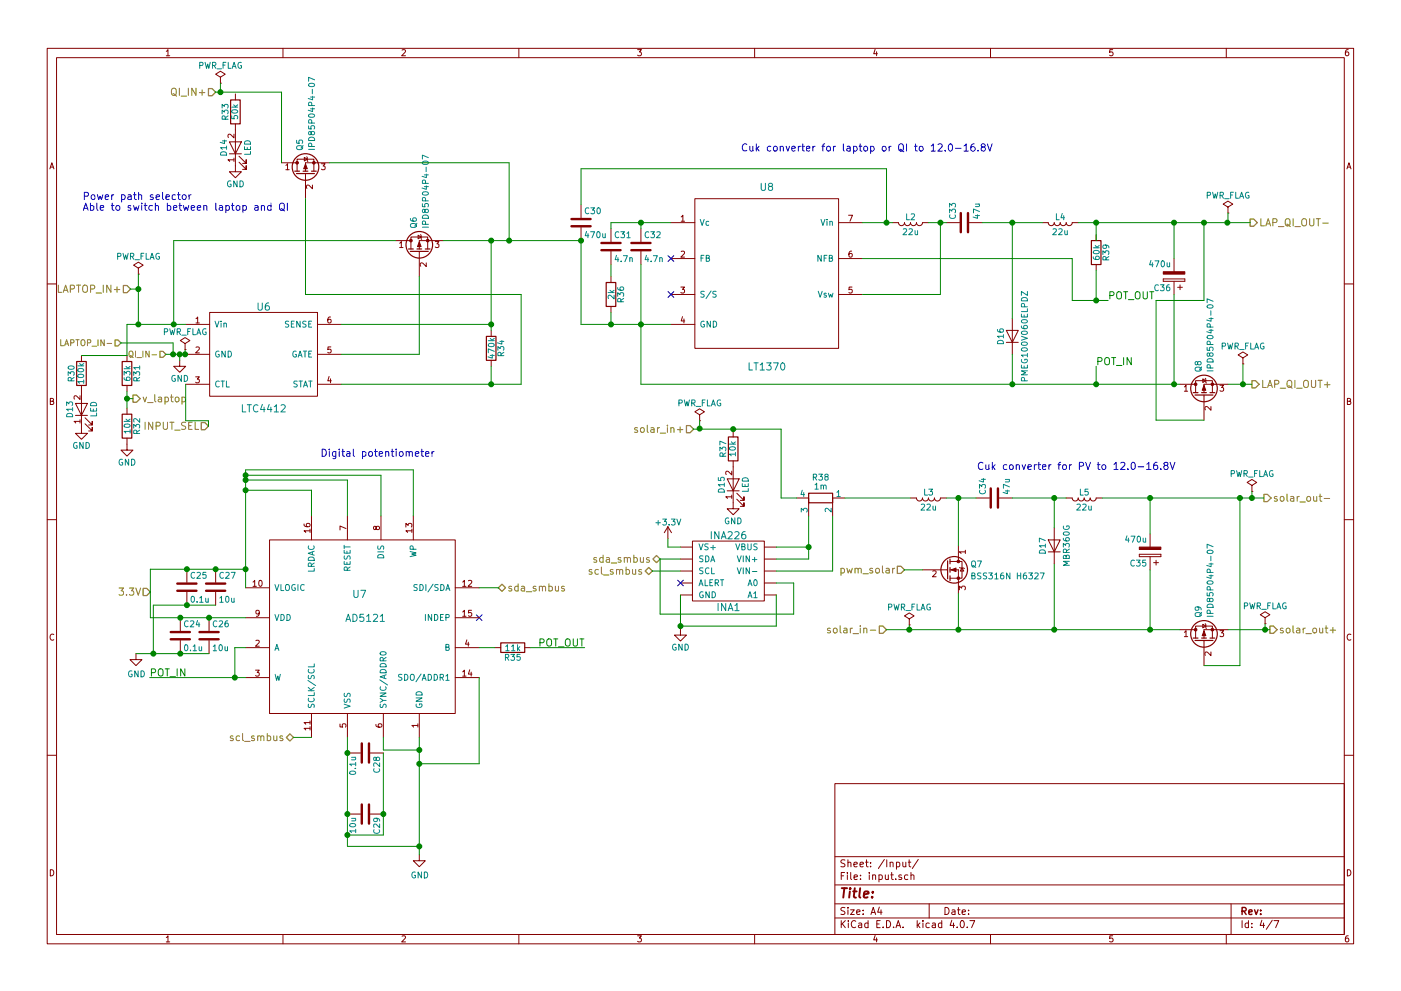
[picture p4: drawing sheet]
<svg xmlns="http://www.w3.org/2000/svg" width="297mm" height="210mm" viewBox="0 0 297 210" stroke-linecap="round" stroke-linejoin="round" font-family="sans-serif">
<g fill="none" stroke="#840000" stroke-width=".21">
<path d="M10 10.3h277v189.9h-277zM12 12.2h273v186.1h-273zM35.3 10.9l.3-.4v1.3M35.3 11.8h.7M46.7 17.6h.1M46.7 16.4l1.1-.7-1.1-.6-1 .6 1 .7v1.2M49.9 19.9v1.3M60 10.3v1.9M85.2 10.6l.5-.1 .3 .4-.8 .9h.8M110 10.3v1.9M135.2 10.5h.8l-.4 .5 .3 .1 .1 .2-.1 .4-.2 .1-.5-.1M160 10.3v1.9"/>
<path d="M185.5 10.5l-.3 .9h.8M185.9 11v.8M210 10.3v1.9M235.9 10.5h-.6v.6h.6l.1 .5-.3 .2-.4-.1M260 10.3v1.9M285.9 10.5l-.4 .1-.2 .2-.1 .8 .3 .2 .4-.1 .1-.4-.1-.2-.4-.1-.3 .3M10.6 35.8l.4-1.3 .4 1.3M10.7 35.5h.6M48.6 30.1h2.6l-1.3 2.5zM48.6 32.6h2.6M49.6 33.9h-1.3l.4 .4M49.6 28.5v.8l-.9-.8-.4 .2 .1 .5"/>
<path d="M49.6 33.5v.8M49.9 26.3v10.1h1.3l-1.3 1.3-1.3-1.3h1.3M50.7 34.4l1.5 1.5v-.7v.7h-.8M50.7 33.1l1.5 1.6v-.8v.8h-.8M59.7 34.5h3.3M60.6 35.1l.4-.4v1.3M60.6 36h.7M63 34.5v-.7h3.5v2.5M63 34.5v1.8M64.5 33.4l.7 .4-.7 .4zM64.8 36.8v5.4M65 33.3l.3 1"/>
<path d="M66.2 39.3v.8l-.9-.8-.3 .2 .1 .5M68.1 34.7h.8l-.4 .5 .4 .1v.6l-.2 .1-.6-.1M69.8 34.5h-5v1.8M285.6 35.8l.4-1.3 .4 1.3M285.7 35.5h.6M29.3 58.2h.1M29.3 56.9l1.1-.6-1.1-.7-1 .7 1 .6v1.3M83.8 51h3.3M84.7 51.6l.4-.3v1.2M84.7 52.5h.7M87.1 51v-.7h3.6v2.5M87.1 51v1.8"/>
<path d="M88.6 49.9l.7 .4-.7 .4zM88.9 53.3v5.4M89.2 49.8l.2 1M90.4 55.8v.8l-.9-.8-.4 .2 .1 .5M92.3 51.3h.8l-.5 .4 .4 .1v.6l-.2 .1-.5-.1M94 51h-5.1v1.8M123.2 43.4v2.8M123.2 48.3v2.7M129.5 48.5v2.8M129.5 53.3v2.8M129.5 58.7v1.2M135.9 48.5v2.8"/>
<path d="M135.9 53.3v2.8M142.2 47.2h5.1M142.2 54.9h5.1M144.4 46l.4-.3v1.2M144.4 53.4l.5-.1 .2 .3-.8 1h.8M144.4 46.9h.7M147.3 42.2h30.5v31.7h-30.5zM177.8 47.2h5.1M177.8 54.9h5.1M179.9 45.7h.8l-.5 1.2M180.6 53.3h-.4l-.2 .3v.7l.2 .3 .4-.2v-.6h-.4l-.2 .2M189.2 47.2l1.3 .1a.64 .64 0 0 0 .7 .6 .64 .64 0 0 0 .6-.7v.1a.64 .64 0 0 0 .6 .6 .64 .64 0 0 0 .6-.7v.1a.64 .64 0 0 0 .7 .6 .64 .64 0 0 0 .6-.7v.1a.64 .64 0 0 0 .7 .6 .64 .64 0 0 0 .6-.7h1.2"/>
<path d="M200.7 47.2h2.8M205.5 47.2h2.8M221 47.2l1.2 .1a.64 .64 0 0 0 .7 .6 .64 .64 0 0 0 .6-.7v.1a.64 .64 0 0 0 .7 .6 .64 .64 0 0 0 .6-.7v.1a.64 .64 0 0 0 .6 .6 .64 .64 0 0 0 .7-.7v.1a.64 .64 0 0 0 .6 .6 .64 .64 0 0 0 .6-.7h1.3M232.4 49.8v1.2M232.4 56.1v1.3M246.6 59.2h4.6zM246.6 59.7h4.6zM246.6 59.2v.5zM248.9 54.9v2.8M248.9 59.7v2.8M251.2 59.2v.5zM260.3 45.2h.1"/>
<path d="M260.3 43.9l1.1-.6-1.1-.6-1 .6 1 .6v1.3M10 60.2h2M17.3 75.4v1.3M26.9 75.4v1.3M38.1 76.4v1.3h1.3l-1.3 1.3-1.3-1.3h1.3M39.2 74.2h.1M39.2 72.9l1.1-.6-1.1-.7-1 .7 1 .6v1.3M39.4 68.8h5M39.4 75.2h5M41.5 80h.8l-.5 .4 .4 .1v.6l-.2 .1-.5-.1M41.6 67.6l.3-.3v1.2M41.6 73.7l.4-.1 .3 .4-.8 .9h.8"/>
<path d="M41.6 68.5h.7M44.4 66.3h22.9v17.8h-22.9zM67.3 68.8h5.1M67.3 75.2h5.1M69.8 79.9l-.3 .9h.8M70.1 67.3h-.4l-.2 .3v.7l.2 .2 .5-.1-.1-.6-.4-.1-.2 .3M70.2 73.6h-.7v.6h.7v.5l-.2 .2-.5-.2M104.1 70.1v1.3M104.1 76.4v1.3M129.5 65v1.3M142.2 68.8h5.1M142.2 62.5h5.1"/>
<path d="M144.3 60.9h.8l-.4 .5 .4 .1v.5l-.2 .2-.6-.2M144.7 67.2l-.3 .9h.8M145 67.7v.8M177.8 62.5h5.1M180.6 60.9h-.6v.6h.6v.5l-.1 .2-.5-.2M213.4 70.1h2.5l-1.3 2.5zM213.4 72.6h2.5M214.6 67.6v7.6M249.7 61h1M250.2 60.4v1.1M263.5 77.2h.1M263.5 75.9l1-.6-1-.6-1 .6 1 .6v1.3"/>
<path d="M285 60.2h2M10.7 85.1h.5l.1-.5-.6-.1v1.3h.5l.2-.4-.3-.3M16 85.6h2.5l-1.2 2.5zM16 88.1h2.5M17 89.4h-1.3l.4 .4M17 84v.8l-.9-.8-.4 .2 .1 .5M17 89v.8M17.3 81.8v10.1h1.2l-1.2 1.3-1.3-1.3h1.3M18 89.9l1.6 1.5v-.7v.7h-.8M18 88.6l1.6 1.6v-.8v.8h-.8M26.9 93v2.5h1.3l-1.3 1.3-1.2-1.3h1.2M26.9 81.8v1.3"/>
<path d="M26.9 86.6v1.3M39.4 81.5h5M67.3 81.5h5.1M70.1 80.4v.8M148.3 89.3h.1M148.3 88l1.1-.6-1.1-.7-1 .7 1 .6v1.3M155.1 100v.8l-.9-.8-.3 .2 .1 .5M155.4 97.8v10.1h1.3l-1.3 1.3-1.2-1.3h1.2M155.4 91.4v1.3M250.2 81.5h3.3M251.1 82.1l.4-.4v1.3M251.1 83h.7"/>
<path d="M253.5 81.5v-.7h3.5v2.5M253.5 81.5v1.8M255 80.4l.7 .4-.7 .3zM255.3 83.8v5.3M255.5 80.3l.3 1M256.7 86.3v.7l-.9-.7-.3 .2 .1 .5M258.6 81.7h.8l-.4 .5 .4 .1v.6l-.2 .1-.6-.1M260.3 81.5h-5v1.8M285.7 85.1h.5l.1-.5-.6-.1v1.3h.5l.2-.4-.3-.3M10 110.3h2M57.1 114.5h39.4v36.9h-39.4zM64.5 111.2v.3l.3 .2 .7 .1 .2-.3-.1-.4-.6 .1-.1 .3 .3 .3"/>
<path d="M65.7 112.6h-1.2l.3 .4M65.7 112.3v.7M66 109.5v5M73.4 112.1l-1.3-.5v.8M73.7 109.5v5M79.7 111.9l.3-.2h.3l.2 .2-.2 .4-.3 .1-.2-.1-.2-.6h-.3v.6l.2 .1 .2-.3M80.8 109.5v5M86.1 111.8v-.8l.4 .5 .1-.4h.6l.1 .2-.1 .5M87.3 112.6h-1.2l.3 .4M87.3 112.3v.7M87.6 109.5v5M141.6 111.8l-.8 1.2"/>
<path d="M141.6 111.8v2.5M141.6 111.8l.8 1.2M144.3 118.6h2.5M144.3 116.1h2.5M146.8 114.8h15.3v12.7h-15.3zM154.2 101.6h2.5l-1.3 2.5zM154.2 104.1h2.5M155.1 105.4h-1.2l.3 .4M155.1 105v.8M156.2 105.9l1.5 1.5v-.7v.7h-.7M156.2 104.6l1.5 1.6v-.8v.8h-.7M162.1 118.6h2.5"/>
<path d="M162.1 116.1h2.5M168.9 105.7h2.5v3.8M179.1 105.7h-2.6v3.8M193 105.7h1.3a.64 .64 0 0 0 .7 .6 .64 .64 0 0 0 .6-.6 .64 .64 0 0 0 .6 .6 .64 .64 0 0 0 .6-.6 .64 .64 0 0 0 .7 .6 .64 .64 0 0 0 .6-.6 .64 .64 0 0 0 .7 .6 .64 .64 0 0 0 .6-.6h1.3M201.4 119.1h1.8M203.2 119.1h.8v3.6h-2.6M203.2 115.8v3.3M204.7 117.1h-1.3l.4 .3M204.7 116.7v.7M207 105.7h2.8M211.8 105.7h2.8M222.2 114.5h2.6l-1.3 2.6z"/>
<path d="M222.2 117.1h2.6M223.5 112v7.6M226.1 105.7h1.2a.64 .64 0 0 0 .7 .6 .64 .64 0 0 0 .6-.6 .64 .64 0 0 0 .7 .6 .64 .64 0 0 0 .6-.6 .64 .64 0 0 0 .6 .6 .64 .64 0 0 0 .6-.6 .64 .64 0 0 0 .7 .6 .64 .64 0 0 0 .6-.6h1.3M241.6 117.6h4.5zM241.6 118.1h4.5zM241.6 117.6v.5zM243.8 113.3v2.8M243.8 118.1v2.8M244.6 119.4h1M245.1 118.9v1M246.1 117.6v.5zM265.4 104.3h.1"/>
<path d="M265.4 103l1-.6-1-.7-1 .7 1 .6v1.3M285 110.3h2M11.4 134.6a.58 .58 0 0 0-.8 .6 .58 .58 0 0 0 .8 .5M28.8 138.7v1.2h1.3l-1.3 1.3-1.2-1.3h1.2M38.2 131.1v2.8M38.2 135.9v2.8M39.6 120.8v2.8M39.6 125.6v2.8M44.3 131.1v2.8M44.3 135.9v2.8M45.7 120.8v2.8M45.7 125.6v2.8"/>
<path d="M52.1 137.4h5M52.1 131.1h5M52.1 124.7h5M53.6 123.5l.4-.4v1.3M53.6 124.4h.8M54.3 135.9l.4-.1 .3 .4-.8 .9h.8M55 130l-.3 .3-.3-.1-.1-.6 .4-.1 .3 .2-.1 .7-.3 .4h-.2M55 123.2l.1-.1a.67 .67 0 0 1 .5 .7 .67 .67 0 0 1-.5 .6l-.2-.5zM76.2 131.1h.1M96.5 137.4h5.1M96.5 131.1h5.1M96.5 124.7h5.1"/>
<path d="M98.1 123.5l.4-.4v1.3M98.1 129.8l.4-.3v1.3M98.1 124.4h.7M98.1 130.8h.7M99 135.8l-.3 .9h.8M99.3 136.2v.9M99.3 123.2l.5-.1 .2 .4-.8 .9h.8M100 129.5h-.6l-.1 .6h.7v.5l-.2 .2-.5-.2M104.9 137.4h1.3M111.3 137.4h1.2M144.3 133.5v1.2h1.2l-1.2 1.3-1.3-1.3h1.3M144.3 126.2h2.5"/>
<path d="M144.3 123.7h2.5M144.3 121.2h2.5M162.1 126.2h2.5M162.1 123.7h2.5M162.1 121.2h2.5M192.8 132.6h.1M192.8 131.3l1-.6-1-.7-1 .7 1 .6v1.3M195.6 120.9h5.3M197.8 121.2l.4-.1 .3 .4-.8 .9h.8M201.4 120.9h1.8v5.1M203.4 125.1v-.7l.5 .4 .1-.4h.5l.2 .2-.2 .5M203.5 120.4l1 .2"/>
<path d="M204 120.5l.3 .7h-.7zM250.2 133.6h3.3M251.1 134.2l.4-.4v1.3M251.1 135.1h.7M253.5 133.6v-.8h3.5v2.6M253.5 133.6v1.8M255 132.5l.7 .3-.7 .4zM255.3 135.9v5.3M255.5 132.3l.3 1M256.7 138.3v.8l-.9-.8-.3 .3 .1 .4M258.6 133.8h.8l-.4 .5 .4 .1v.5l-.2 .2-.6-.2M260.3 133.6h-5v1.8"/>
<path d="M268.2 132.3h.1M268.2 131.1l1-.7-1-.6-1 .6 1 .7v1.2M286.4 134.6a.58 .58 0 0 0-.8 .6 .58 .58 0 0 0 .8 .5M52.1 143.8h5M54.2 142.2h.8l-.5 .5 .4 .1v.5l-.2 .2-.5-.2M65.7 154.5h-1.2l.3 .4M65.7 153.3h-1.2l.3 .4M65.7 153v.7M65.7 154.2v.7M66 151.4v5.1M72.1 153.6v.6l.6 .1v-.7h.5l.2 .2-.2 .5M73.7 159.8h2.8"/>
<path d="M73.7 151.4v5.1M78.5 159.8h2.8M79.7 153.7l.1 .3 .2 .2 .7 .1 .3-.3-.2-.4-.6 .1v.3l.2 .3M81.3 151.4v5.1M88.6 153.9h-1.3l.4 .4M88.6 153.6v.7M88.9 151.4v5.1M96.5 143.8h5.1M98.1 142.5l.4-.3v1.3M98.1 143.5h.7M99.6 142.1l-.3 .9h.8M99.9 142.6v.9"/>
<path d="M10 160.2h2M73.7 172.7h2.8M78.5 172.7h2.8M177 166.3h108v32h-108zM285 160.2h2M10.7 184.5a.65 .65 0 0 1 .7 .7 .65 .65 0 0 1-.7 .6zM35.3 198.9l.3-.4v1.3M35.3 199.8h.7M60 198.3v1.9M85.2 198.6l.5-.1 .3 .4-.8 .9h.8M88.9 181.4v1.2h1.3l-1.3 1.3-1.3-1.3h1.3M110 198.3v1.9"/>
<path d="M135.2 198.5h.8l-.4 .5 .3 .1 .1 .2-.1 .4-.2 .1-.5-.1M160 198.3v1.9M177 194.8h108M177 191.8h108M177 187.8h108M177 181.8h108M178.4 195.3v1.5M178.4 185.8h.5M178.6 196l.6 .8M179.1 185.1h-.7v1.5M179.1 192.6l-.5-.1-.3 .3 .1 .3 .7 .4v.4l-.2 .1-.6-.1M179.1 182.5l-.5-.1-.3 .3 .1 .3 .7 .4v.4l-.2 .1-.6-.1"/>
<path d="M179.2 195.3l-.8 .9M179.7 185.1v.2M179.7 185.6v1M179.8 192.5v.2M179.8 183.1l.2-.2 .4 .1v.9M179.8 182.4v1.5M179.8 193v1M179.9 195.3v.2M179.9 195.8v1M180.3 193h.8l-.8 1h.8M180.4 185.1v1.3l.2 .2M181.1 183.4l.7-.1-.1-.3-.4-.1-.2 .2v.7h.6"/>
<path d="M181.1 186.1l.7-.1-.1-.3-.4-.1-.2 .2 .1 .7h.5M181.4 195.5a.71 .71 0 0 0-1 .5 .71 .71 0 0 0 .8 .8l.2-.1M181.6 193.5l.7-.1v-.3l-.4-.1-.3 .2 .1 .7h.6M182.1 195.9h.6v.9M182.3 183.4l.8-.1-.1-.3-.4-.1-.3 .2 .1 .7h.6M182.4 186.5v.1M182.4 185.7v.1M182.7 196.2l-.7 .3 .2 .3 .5-.1M183 193.9v.1M183 193.1v.1M183.5 182.9h.6M183.7 182.4v1.3l.4 .2"/>
<path d="M184 195.9l-.4-.1-.3 .3 .1 .6 .2 .1 .4-.1M184 195.3v1.5M184.3 185.1v.2M184.3 185.6v1M184.6 183.8v.1M184.6 183v.1M184.7 194l.4-1.5 .5 1.5M184.8 193.6h.7M185 185.7l.2-.1 .4 .1v.9M185 185.6v1M185.5 198.5l-.3 .9h.8M185.9 199v.8"/>
<path d="M185.9 196h.5M186.4 185.7l.4-.1 .3 .3-.2 .6h-.5M186.4 185.6v1.5M186.4 192.5l-.3 1h.9M186.6 195.3h-.7v1.5h.7M186.8 193v1M187.2 196.7v.1M187.5 182.3l-1.3 2M187.7 185.6l.1 .9 .3 .1 .2-.1M188 195.3a.76 .76 0 0 1 .8 .8 .76 .76 0 0 1-.8 .7zM188 182.4v1.5M188.3 185.6v1"/>
<path d="M188.7 183.1l.2-.2 .4 .1 .1 .9M188.7 182.9v1M188.8 185.6h.6M189.1 185.1v1.3l.3 .2M189.5 196.7v.1M189.9 186.5v.1M190 196.8l.4-1.5 .6 1.5M190.1 183l.4-.1 .3 .3-.1 .6h-.6M190.1 182.9v1.5M190.1 196.4h.7M191.1 185.7l-.3-.1-.2 .2v.2l.5 .2v.3h-.5M191.4 182.9l.1 .9 .3 .1 .2-.1"/>
<path d="M191.5 196.7v.1M192 182.9v1M192.5 185.7l-.5-.1-.2 .3v.6l.2 .1 .5-.1M192.6 182.9h.5M192.8 182.4v1.3l.3 .2M193.1 185.7l.2-.1 .4 .1 .1 .9M193.1 185.1v1.5M194.5 195.3v1.5M194.6 196.3l.4 .5M194.7 182.3l-1.3 2M195 195.8l-.5 .6M195.7 195.3v.2"/>
<path d="M195.7 195.8v1M197 191.8v3M197 195.9l-.4-.1-.3 .3 .1 .6 .2 .1 .4-.1M197.7 195.9h.6v.9M198.3 196.2l-.7 .3 .2 .3 .5-.1M199.7 195.9l-.5-.1-.2 .3v.6l.2 .1 .5-.1M199.7 195.3v1.5M200.4 192.5a.76 .76 0 0 1 .8 .8 .76 .76 0 0 1-.8 .7zM201.8 195.2l-.4 1.1h1M201.9 193.1h.5l.1 .9M202.2 195.8v1M202.5 193.4l-.7 .3 .2 .3 .5-.1"/>
<path d="M202.9 196.7v.1M203 193h.6M203.2 192.5v1.3l.4 .2M203.8 195.4l.1-.1a.8 .8 0 0 1 .6 .8 .8 .8 0 0 1-.6 .7 .97 .97 0 0 1-.1-1.4zM204 193.5l.7-.1-.1-.3-.4-.1-.2 .2 .1 .7h.5M205.1 196.7v.1M205.4 193.9v.1M205.4 193.1v.1M205.6 195.3h1.1l-.7 1.5M210 198.3v1.9M235.9 198.5h-.6v.7l.6-.1 .1 .5-.3 .2-.4-.1M260 198.3v1.9"/>
<path d="M261 191.8v6.5M263.3 195.3v1.5M264.7 195.9l-.4-.1-.3 .3 .1 .6 .2 .1 .4-.1M264.7 195.3v1.5M265.4 196.7v.1M265.4 195.9v.1M267.5 195.2l-.3 1.1h.9M267.9 195.8v1M269.7 195.2l-1.2 2M270.1 195.3h1l-.6 1.5M285.7 184.5a.65 .65 0 0 1 .7 .7 .65 .65 0 0 1-.7 .6zM285.9 198.5l-.4 .1-.2 .3-.1 .7 .3 .2 .4-.1 .1-.4-.1-.2-.4-.1-.3 .3"/>
</g>
<path d="M263.3 193.3l.8-.1 .1-.2-.1-.3-.2-.2h-.6v1.5M263.7 193.3l.5 .7M264.8 193.5l.7-.1-.1-.3-.4-.1-.2 .2v.7h.6M266 193l.3 1 .4-1M267.3 193.9v.1M267.3 193.1v.1" fill="none" stroke="#840000" stroke-width=".3"/>
<path d="M178.5 188.4h1.1M179 188.4l-.2 2M180.2 189.1l-.2 1.3M180.3 188.4l-.1 .2 .2-.1-.1-.1-.1 .2M180.9 189.1h.7M181.2 188.4l-.2 1.8 .1 .1 .4 .1M182.4 188.4l-.2 1.8 .2 .2M183.2 189.8l.9-.2v-.4l-.6-.1-.3 .3v.9h.7M184.9 190.3v.1M185.1 189.2l-.1 .2-.1-.1 .2-.1-.1 .2" fill="none" stroke="#840000" stroke-width=".41"/>
<g fill="none" stroke="#008484" stroke-width=".21">
<path d="M42.3 13.9l.7-.1v-.5l-.7-.1v1.3M43.5 13.2l.3 1.3 .2-.9 .3 .9 .3-1.3M45.1 13.9l.6-.1v-.5l-.6-.1v1.3M45.4 13.9l.4 .6M46 14.6h1M47.3 13.8h.4M47.9 13.2h-.6v1.3M48.4 13.2v1.3h.6M49.2 14.5l.4-1.3 .5 1.3M49.4 14.1h.5M51.2 13.3a.59 .59 0 0 0-.8 .6 .59 .59 0 0 0 .8 .5v-.5h-.2M65.5 17.9a.76 .76 0 0 1 1.2 .2 .74 .74 0 0 1-1.3-.1z"/>
<path d="M66.2 18.9v1M66.7 16.9l-1.3-.5v.8M46.9 32.3a.67 .67 0 0 1 .8-.1 .67 .67 0 0 1 .3 .7h-1.2zM47.1 24.1v-.7l.5 .4 .1-.4h.5l.2 .2-.2 .5M47.1 22.9v-.8l.5 .5 .1-.4h.5l.2 .2-.2 .5M47.2 29.9h.8M47.6 29.7v.8l-.9-.3M47.8 25.3l-.1-.6-.5-.1-.1 .7h1.3M48 31.3h-1.2l.3 .4M48 31v.7M48.4 24.6l-.6 .4M48.9 38.4a.59 .59 0 0 0-.7 .6 .59 .59 0 0 0 .7 .6l.1-.5h-.2"/>
<path d="M49.1 24.6v.6h.6v-.6h.6l.1 .1-.1 .5M49.1 22.7h1.3M49.2 23.4a.69 .69 0 0 1 1.2 .3 .74 .74 0 0 1-1.3-.1zM49.5 22.2l.5 .5M50.3 38.4v1.2l-.7-1.2v1.2M50.4 22.2l-.5 .4M50.9 38.4a.64 .64 0 0 1 .7 .6 .64 .64 0 0 1-.7 .6zM51.8 31.1v.6h1.3v-.6M51.9 30.1a.69 .69 0 0 1 .8-.2 .69 .69 0 0 1 .4 .7h-1.3zM52.4 31.3v.4M53.1 32.1v.6h-1.3M62.9 29.8v.6h.6v-.6h.5l.2 .1-.2 .5"/>
<path d="M62.9 31.1l.8-.2a.42 .42 0 0 1 .4 .2 .42 .42 0 0 1 0 .5l-.4 .1h-.6l-.2-.2zM64.3 30.9l-.4 .6M65.4 26.7v.6l.6 .1v-.7h.6l.1 .2-.1 .5M65.4 31.7h1.3M65.5 29.3a.69 .69 0 0 1 .8-.2 .69 .69 0 0 1 .4 .7h-1.3zM65.5 24.4a.76 .76 0 0 1 1.2 .2 .74 .74 0 0 1-1.3-.1zM65.8 23.1h.9M65.8 20.6h.9M66 28.1l.2-.2h.4l.1 .2-.1 .4-.4 .1-.2-.1-.2-.6h-.3v.6l.2 .1 .3-.2M66.1 31.1l-.1-.6-.5-.1-.1 .7h1.3M66.1 26.1l-.1-.6-.5-.1-.1 .7h1.3M66.1 22.4l-.1-.6-.5-.1-.1 .7h1.3"/>
<path d="M66.3 22.9v.8l-.9-.3M66.3 20.4v.8l-.9-.3M89.6 34.4a.76 .76 0 0 1 1.2 .2 .74 .74 0 0 1-1.2-.1zM90 39.6h.8M90 37.1h.8M90.2 38.9l-.1-.6-.4-.1-.1 .7h1.2M90.3 35.5v.9M90.4 39.4v.8l-.9-.3M90.4 36.9v.8l-.9-.3M90.8 33.4l-1.2-.5v.9M161.4 38.9v1.2l.3 .3h.3l.3-.3v-1.2M163.2 39.5l-.3-.3 .1-.2 .2-.1 .5 .1 .1 .2-.1 .2-.6 .2-.2 .2v.3l.3 .3h.3l.3-.3v-.3l-.3-.3"/>
<path d="M24.9 54.4l.7-.1v-.5l-.7-.1v1.3M26.1 53.7l.3 1.3 .2-.9 .3 .9 .3-1.3M27.7 54.4l.6-.1v-.5l-.6-.1v1.3M28 54.4l.4 .6M28.6 55.1h1M29.9 54.3h.4M30.5 53.7h-.6v1.3M31 53.7v1.3h.6M31.8 55l.4-1.3 .5 1.3M32 54.6h.5M33.8 53.8a.59 .59 0 0 0-.8 .6 .59 .59 0 0 0 .8 .5v-.4h-.2M87 46.3l.1 .4 .2 .2h.7l.3-.2-.1-.4h-.6l-.1 .4 .2 .2"/>
<path d="M87.1 47.6l.8-.2a.42 .42 0 0 1 .3 .2 .42 .42 0 0 1 0 .5l-.3 .2-.7-.1-.2-.2zM88.4 47.4l-.4 .6M89.6 43.2v.6l.5 .1v-.7h.6l.1 .2-.1 .5M89.6 48.2h1.2M89.6 45.8a.69 .69 0 0 1 .8-.2 .69 .69 0 0 1 .4 .7h-1.2zM89.6 40.9a.76 .76 0 0 1 1.2 .2 .74 .74 0 0 1-1.2-.1zM90.1 44.6l.2-.2h.4l.1 .2v.4l-.5 .1-.2-.1-.1-.6h-.3l-.1 .6 .3 .1 .2-.2M90.2 47.6l-.1-.6-.4-.1-.1 .7h1.2M90.2 42.6l-.1-.6h-.4l-.1 .6h1.2M124.4 49.1l-.3 .9h.7M124.7 49.6v.8M124.8 44.2a.56 .56 0 0 0-.7 .5 .56 .56 0 0 0 .7 .5"/>
<path d="M125.2 49.2h.9l-.6 1.2M125.3 44.1h.8l-.5 .5 .4 .1v.5l-.2 .2-.5-.2M126.6 49.3l.2-.1a.67 .67 0 0 1 .4 .6 .67 .67 0 0 1-.4 .6l-.3-.4zM126.7 44.2l.1-.1a.67 .67 0 0 1 .5 .6 .67 .67 0 0 1-.5 .7l-.2-.5zM127.8 49.6v.8h.3l.2-.1M128.3 49.6v.8M130.7 54.2l-.3 .9h.8M131 54.7v.8M131.2 49.3a.56 .56 0 0 0-.8 .5 .56 .56 0 0 0 .8 .5M131.6 49.2h.8l-.4 .5 .4 .1v.5l-.2 .1-.6-.1M131.7 55.4v.1M132.2 54.2h.8l-.5 1.3"/>
<path d="M132.9 49.5l.4-.3v1.2M132.9 50.4h.7M133.5 54.8l.2-.1h.3l.1 .8M133.5 54.7v.8M137.1 54.2l-.3 .9h.7M137.4 54.7v.8M137.5 49.3a.56 .56 0 0 0-.7 .5 .56 .56 0 0 0 .7 .5M138 49.2h.8l-.5 .5 .4 .1v.5l-.2 .1-.5-.1M138 55.4v.1M138.5 54.2h.9l-.6 1.3M139.3 49.3l.5-.1 .2 .3-.8 .9h.8M139.9 54.8l.2-.1h.3v.8"/>
<path d="M139.9 54.7v.8M148.5 46.6l.4 1.2 .4-1.2M148.6 54.8h.5M149.3 54.2h-.7v1.2M149.7 54.8l.6-.1v-.4l-.6-.1v1.2h.5l.2-.4-.2-.2M150.3 47h-.4l-.2 .2 .1 .5h.5M174.1 46.6l.4 1.2 .4-1.2M174.1 54.2v1.2l-.7-1.2v1.2M174.7 54.8h.5M175.3 54.2h-.6v1.2M175.3 46.6v.1M175.3 47v.8"/>
<path d="M175.8 54.8l.6-.1v-.4l-.6-.1v1.2h.5l.2-.4-.2-.2M175.9 47.1l.2-.1h.3l.1 .8M175.9 47v.8M191.5 48.6l.5-.1 .2 .4-.8 .9h.8M192.2 45.4v1.2h.6M192.7 48.6l.5-.1 .2 .4-.7 .9h.7M193.2 45.5l.5-.1 .2 .3-.8 .9h.8M194 48.9l.1 .8 .3 .1 .1-.1M194.5 48.9v.9M201.3 45.2v-.8l.5 .4 .1-.4h.6l.1 .2-.1 .6M201.3 43.9v-.8l.5 .5 .1-.4h.6l.1 .2-.1 .5M201.4 45.6a.56 .56 0 0 0 .5 .8 .56 .56 0 0 0 .6-.8"/>
<path d="M206.8 45.7h.9M206.8 43.3h.9M207.2 45.6v.7l-.9-.3M207.5 43.3l.2 .2-.1 .3h-.8M207.7 44.9l-1.3-.6v.9M223.3 48.6l.4-.1 .3 .4-.8 .9h.8M224 45.4v1.2h.6M224.5 48.6l.5-.1 .2 .4-.8 .9h.8M225.2 45.3l-.3 .9h.8M225.5 45.8v.8M225.8 48.9v.8l.3 .1 .2-.1M226.3 48.9v.9"/>
<path d="M231.8 54.5l.1 .3 .2 .2 .7 .1 .3-.3-.2-.4-.6 .1v.3l.2 .3M231.8 52.6h1.3M231.9 53.3a.76 .76 0 0 1 1.2 .3 .74 .74 0 0 1-1.3-.2zM232.2 52.1l.5 .5M233.1 52.1l-.5 .3M233.8 54v-.8l.5 .4 .1-.3h.6l.1 .1-.1 .6M234.4 52l.2 .2-.1 .4h-.6l-.1-.4 .3-.2h.7l.3 .3v.3M234.5 55.1l-.1-.6h-.5l-.1 .6h1.3M235.1 54.4l-.6 .4M244 55.3l-.3 .9h.8M244.3 55.7v.9M244.9 55.3h.8l-.5 1.3"/>
<path d="M246.3 55.4l.2-.1a.67 .67 0 0 1 .4 .7 .67 .67 0 0 1-.4 .6l-.3-.5zM247.4 55.7l.1 .8 .3 .1 .2-.1M248 55.7v.9M256 41.4h.6v-.5l-.6-.1v1.3M257.1 40.8l.3 1.3 .3-1 .2 1 .3-1.3M258.7 41.4h.6v-.5l-.6-.1v1.3M259 41.4l.4 .7M259.6 42.2h1M260.9 41.4h.4M261.5 40.8h-.6v1.3M262 40.8v1.3h.6M262.8 42.1l.4-1.3 .5 1.3"/>
<path d="M263 41.7h.6M264.8 40.8a.59 .59 0 0 0-.7 .6 .59 .59 0 0 0 .7 .6v-.5h-.2M14.5 79.6v-.7l.4 .4 .1-.4h.6l.1 .2-.1 .5M14.6 77.8a.69 .69 0 0 1 1.1 .3 .74 .74 0 0 1-1.2-.2zM16.5 77.6h1.3M16.5 79.6a.76 .76 0 0 1 1.3 .2 .74 .74 0 0 1-1.3-.1zM16.5 78.4a.76 .76 0 0 1 1.3 .2 .74 .74 0 0 1-1.3-.1zM16.9 77.1l.5 .5M17.8 77.1l-.5 .4M26.3 79.6v-.8l.5 .4 .1-.4h.6l.1 .2-.1 .6M26.3 78.2h1.3M26.7 77.7l.5 .5"/>
<path d="M27.6 77.7l-.5 .4M28.3 79.6v-.7l.5 .4 .1-.4h.6l.1 .2-.1 .5M29.6 78h-1.3l.4 .4M29.6 77.6v.8M34.8 70.4l.7-.1v-.5l-.7-.1v1.3M36 69.7l.3 1.3 .3-.9 .2 .9 .3-1.3M37.1 79.7a.59 .59 0 0 0-.7 .6 .59 .59 0 0 0 .7 .5l.1-.4h-.2M37.6 70.4l.6-.1v-.5l-.6-.1v1.3M37.9 70.4l.4 .6M38.5 79.6v1.3l-.8-1.3v1.3M38.5 71.1h1M39.1 79.6a.64 .64 0 0 1 .7 .7 .64 .64 0 0 1-.7 .6z"/>
<path d="M39.8 70.3h.4M40.4 69.7h-.6v1.3M40.9 69.7v1.3h.6M41.7 71l.4-1.3 .5 1.3M41.9 70.6h.5M43.7 69.8a.59 .59 0 0 0-.8 .6 .59 .59 0 0 0 .8 .5v-.4h-.2M45.6 68.1l.4 1.3 .4-1.3M46.4 74.5a.59 .59 0 0 0-.7 .6 .59 .59 0 0 0 .7 .6l.1-.5h-.2M46.9 68.1v.1M46.9 68.5v.9M47.5 68.7l.2-.2 .3 .1v.8M47.5 68.5v.9"/>
<path d="M47.8 74.5v1.3l-.8-1.3v1.3M48.4 74.5a.64 .64 0 0 1 .7 .6 .64 .64 0 0 1-.7 .7zM54.7 64.3v1.2l.3 .3h.3l.3-.3v-1.2M57 64.3l-.5 .1a.99 .99 0 0 0 0 1.4l.5-.1 .1-.6-.3-.2h-.3l-.3 .2M61.2 68.2h-.6v.4a.54 .54 0 0 1 .6 .7l-.2 .1-.5-.1M61.8 68.7h.4M62.4 68.1h-.6v1.3h.6M62.8 74.5a.59 .59 0 0 0-.7 .6 .59 .59 0 0 0 .7 .6v-.5h-.2M63.2 75.8l.4-1.3 .5 1.3M63.3 75.4h.6M63.6 68.1v1.3l-.7-1.3v1.3M64.3 74.5h.7"/>
<path d="M64.7 74.5v1.3M64.9 68.2h-.6l-.1 .4a.54 .54 0 0 1 .6 .7l-.1 .1-.5-.1M65.5 75.1h.4M65.5 68.7h.4M66.1 74.5h-.6v1.3h.6M66.1 68.1h-.6v1.3h.6M103.5 72.3h1.3M103.6 73a.76 .76 0 0 1 1.2 .3 .74 .74 0 0 1-1.3-.2zM103.9 75.4h.9M103.9 71.8l.5 .5M104.4 75.2v.8l-.9-.3M104.8 74.5l-1.3-.5v.8"/>
<path d="M104.8 71.8l-.5 .4M105.6 74.3v-.8l.4 .5 .1-.4h.6l.1 .2-.1 .5M106 72.4h.8M106.2 75.5l-.1-.7h-.4l-.1 .7h1.2M106.4 72.3v.7l-.9-.3M106.8 74.7l-.6 .5M128.9 62.1h1.3M129.3 61.6l.5 .5M130.2 62.6v.8l-.9-.8-.4 .3 .1 .4M130.2 61.6l-.5 .3M131 62.9v-.8l.4 .4 .1-.4h.6l.1 .2-.1 .6M131 61v.4l.3 .1 .7 .1 .2-.2-.1-.5-.6 .1-.1 .4 .3 .2"/>
<path d="M131.6 64l-.1-.6h-.4l-.1 .6h1.2M132.2 63.3l-.6 .4M149.3 61.8h-.6l-.1 .5a.54 .54 0 0 1 .7 .6l-.2 .2-.5-.1M149.3 68.2a.59 .59 0 0 0-.7 .6 .59 .59 0 0 0 .7 .5l.1-.4h-.3M150.6 68.1v1.3l-.7-1.3v1.3M150.8 61.7l-1.1 1.7M151.2 68.1a.64 .64 0 0 1 .8 .7 .64 .64 0 0 1-.8 .6zM151.8 61.8h-.6v.5a.54 .54 0 0 1 .6 .6l-.2 .2-.5-.1M158.8 77v1.5h.8M159.9 77h.8M160.3 77v1.5M161.2 77.4l.4-.4v1.5"/>
<path d="M161.2 78.5h.9M162.6 77h.9l-.5 .6 .5 .2-.1 .6-.2 .1-.6-.1M164 77h1l-.6 1.5M165.7 77.1l.2-.1a.81 .81 0 0 1 .5 .7 .81 .81 0 0 1-.5 .8 .98 .98 0 0 1-.2-1.4zM173.5 61.8l.4 1.3 .4-1.3M175.2 62.3l-.3-.1-.2 .2 .1 .2 .4 .1v.3h-.5M175.6 62.2l.3 .9 .2-.6 .3 .6 .2-.9M211.5 69.9v.4l.3 .1 .7 .1 .3-.2-.2-.5-.6 .1v.4l.2 .2M211.7 72.3a.67 .67 0 0 1 .7-.1 .67 .67 0 0 1 .4 .7h-1.3zM212.8 71.3h-1.3l.3 .4M212.8 71v.7M216.6 77.5v.6h1.2v-.6"/>
<path d="M216.6 71.3l1.2 .5-1.2 .4M216.6 69.2v.3l.3 .2h.7l.2-.2-.1-.4-.6 .1-.1 .3 .3 .2M216.6 66.6v.7h1.2v-.7M216.6 76.3a.59 .59 0 0 0 .6 .7 .59 .59 0 0 0 .6-.7l-.5-.1v.2M216.6 74a.76 .76 0 0 1 1.2 .2 .74 .74 0 0 1-1.2-.1zM216.6 72.7a.76 .76 0 0 1 1.2 .3 .74 .74 0 0 1-1.2-.1zM216.6 70.4a.76 .76 0 0 1 1.2 .3 .74 .74 0 0 1-1.2-.1zM216.6 68a.76 .76 0 0 1 1.2 .2 .74 .74 0 0 1-1.2-.1zM216.6 63.3a.69 .69 0 0 1 .8-.2 .69 .69 0 0 1 .4 .7h-1.2zM217.1 66.8v.5M217.1 77.6v.5M217.2 65.1l-.1-.6-.4-.1-.1 .7h1.2"/>
<path d="M217.8 78.7h-1.2l.8 .4-.8 .4h1.2M217.8 75.4h-1.2l.3 .3M217.8 65.5v.6h-1.2M217.8 61.8v.9l-1.2-.9v.9M217.8 75v.7M245.6 60.5a.56 .56 0 0 0-.8 .5 .56 .56 0 0 0 .8 .6M246 60.4h.8l-.4 .5 .4 .1v.6l-.2 .1-.6-.1M247.9 60.4l-.4 .1-.1 .2-.1 .7 .2 .3 .5-.1-.1-.6-.4-.1-.2 .2M253.4 78.1l.8-.2a.42 .42 0 0 1 .4 .2 .42 .42 0 0 1 0 .5l-.4 .1h-.6l-.2-.2zM253.9 76.9l.3-.2 .3 .1 .2 .1-.1 .4-.4 .1-.2-.1-.2-.5h-.3l-.1 .5 .3 .1 .2-.2M254.8 77.8l-.4 .7M255.9 73.7v.6l.6 .1v-.7h.6l.1 .2-.1 .5"/>
<path d="M255.9 78.7h1.3M256 76.3a.69 .69 0 0 1 .8-.2 .69 .69 0 0 1 .4 .7h-1.3zM256 71.3a.76 .76 0 0 1 1.2 .3 .74 .74 0 0 1-1.3-.1zM256 64.8a.69 .69 0 0 1 1.2 .3 .74 .74 0 0 1-1.3-.1zM256.3 70.1h.9M256.3 67.6h.9M256.5 75.1l.2-.2h.4l.1 .2-.1 .4-.4 .1-.2-.1-.2-.6h-.3v.6l.2 .1 .3-.2M256.6 78.1l-.1-.6-.5-.1-.1 .7h1.3M256.6 73.1l-.1-.6-.5-.1-.1 .7h1.3M256.6 69.4l-.1-.6-.5-.1-.1 .7h1.3M256.7 65.9v1M256.8 69.9v.8l-.9-.3"/>
<path d="M256.8 67.4v.8l-.9-.3M257.2 63.9l-1.3-.5v.8M259.1 73.5l.6-.1 .1-.5-.7-.1v1.3M260.3 72.8l.3 1.3 .2-1 .3 1 .3-1.3M261.8 73.5l.7-.1v-.5l-.7-.1v1.3M262.2 73.5l.4 .6M262.8 74.2h1M264.1 73.4h.4M264.7 72.8h-.6v1.3M265.2 72.8v1.3h.6M266 74.1l.4-1.3 .5 1.3M266.1 73.7h.6"/>
<path d="M267.9 72.8a.59 .59 0 0 0-.7 .6 .59 .59 0 0 0 .7 .6l.1-.5h-.2M14.1 86v-.7l.5 .4 .1-.4h.6l.1 .2-.1 .5M14.2 87.9a.69 .69 0 0 1 .8-.2 .69 .69 0 0 1 .4 .7h-1.3zM15.1 80.8l-.1-.6-.4-.1-.1 .7h1.2M15.4 86.8h-1.3l.4 .4M15.4 86.5v.7M15.7 80.1l-.6 .4M16.3 93.9a.59 .59 0 0 0-.7 .6 .59 .59 0 0 0 .7 .6l.1-.5h-.3M17.6 93.9v1.2l-.7-1.2v1.2M17.8 81h-1.3l.3 .3M17.8 80.6v.7M18.2 93.9a.64 .64 0 0 1 .8 .6 .64 .64 0 0 1-.8 .6z"/>
<path d="M19.2 86.6v.6h1.3v-.6M19.3 85.6a.69 .69 0 0 1 .7-.2 .69 .69 0 0 1 .5 .7h-1.3zM19.8 86.8v.4M20.5 87.6v.6h-1.3M26 97.5a.59 .59 0 0 0-.8 .6 .59 .59 0 0 0 .8 .5v-.5h-.2M26.3 80.1l.1 .4 .2 .2h.7l.3-.2-.1-.4h-.7v.4l.2 .2M26.3 89.4h1.3M26.4 90.1a.76 .76 0 0 1 1.2 .3 .74 .74 0 0 1-1.3-.1zM26.7 88.9l.5 .5M27.3 97.4v1.3l-.7-1.3v1.3M27.6 91.5h-1.3l.4 .4M27.6 91.2v.7"/>
<path d="M27.6 88.9l-.5 .4M27.9 97.4a.64 .64 0 0 1 .7 .7 .64 .64 0 0 1-.7 .6zM28.3 90.8v-.8l.5 .5 .1-.4h.6l.1 .2-.1 .5M29 80.8l-.1-.6-.5-.1-.1 .7h1.3M29 92l-.1-.6-.5-.1-.1 .7h1.3M29.6 88.8v.8l-.9-.8-.4 .2 .1 .5M29.6 80.1l-.6 .4M29.6 91.3l-.6 .4M46.5 80.9a.56 .56 0 0 0-.8 .6 .56 .56 0 0 0 .8 .5M46.9 80.8h.7M47.2 80.8v1.3M48 80.8v1.3h.6"/>
<path d="M51.4 85.9v1.5h.7M52.4 85.9h.9M52.9 85.9v1.5M54.7 86a.72 .72 0 0 0-1 .5 .72 .72 0 0 0 .7 .9l.3-.2M55.6 85.8l-.4 1.1h1M56 86.4v1M57.1 85.8l-.4 1.1h1M57.4 86.4v1M58.1 86.3l.5-.4v1.5M58.1 87.4h.9M59.6 86l.6-.1 .3 .4-1 1.1h1M63 80.9h-.6v.4a.54 .54 0 0 1 .6 .7l-.2 .1-.5-.1"/>
<path d="M63.4 80.8h.7M63.8 80.8v1.3M64.4 82.1l.4-1.3 .4 1.3M64.5 81.7h.6M65.5 80.8h.7M65.8 80.8v1.3M143.9 85.5l.7-.1v-.4l-.7-.1v1.2M145.1 84.9l.3 1.2 .2-.9 .3 .9 .3-1.2M146.7 85.5l.6-.1v-.4l-.6-.1v1.2M147 85.5l.4 .6M147.6 86.2h1M148.9 85.4h.4"/>
<path d="M149.5 84.9h-.6v1.2M150 84.9v1.2h.6M150.8 86.1l.4-1.2 .5 1.2M151 85.7h.5M152.6 95.7v-.8l.5 .4 .1-.4h.6l.1 .2-.1 .6M152.8 84.9a.59 .59 0 0 0-.8 .6 .59 .59 0 0 0 .8 .5v-.4h-.2M153.3 96.8l-.1-.6-.5-.1-.1 .7h1.3M153.9 94.1l-1.3-.5v.8M153.9 96.1l-.6 .4M154.7 94.2h1.2M154.7 95a.76 .76 0 0 1 1.2 .2 .74 .74 0 0 1-1.2-.1zM155.1 93.7l.4 .5"/>
<path d="M155.9 96.4h-1.2l.3 .3M155.9 96v.7M155.9 93.7l-.5 .4M217.2 80.8l-.1-.6-.4-.1-.1 .7h1.2M262.2 99.8l.3 1.3 .2-.9 .3 .9 .3-1.3M266.6 99.8h-.6v1.3M267.1 99.8v1.3h.6M269.8 99.9a.59 .59 0 0 0-.7 .6 .59 .59 0 0 0 .7 .5l.1-.4h-.2M65.4 118.4a.69 .69 0 0 1 .8-.2 .69 .69 0 0 1 .4 .7h-1.2zM65.5 115.8a.56 .56 0 0 0 .5 .8 .56 .56 0 0 0 .5-.8M66.2 117.1v.6M66.6 117l-1.2 .4 1.2 .4"/>
<path d="M66.6 119.5l-.6 .4M73 119.1v.6h1.2v-.6M73 116.8v.6h1.2v-.6M73 115.7v.7M73 116h1.2M73 117.9v.6l.5 .1a.54 .54 0 0 1 .6-.6l.1 .2v.4M73.6 116.9v.5M73.6 119.3v.4M80.1 117.1h1.3M80.1 117.9a.69 .69 0 0 1 .8-.2 .69 .69 0 0 1 .5 .7h-1.3zM80.1 115.8v.6l.5 .1a.54 .54 0 0 1 .6-.6l.2 .1-.1 .5M86.9 117l1.3 .3-.9 .2 .9 .3-1.3 .3"/>
<path d="M87.6 116.5l-.1-.6h-.5l-.1 .6h1.3M139.1 110.9h.9M139.5 110.4v1M140.5 110.1h.8l-.4 .5 .3 .1v.6l-.1 .1-.6-.1M141.9 111.3v.1M142.3 110.1h.8l-.4 .5 .4 .1v.6l-.2 .1-.6-.1M143.5 110.1l.4 1.3 .4-1.3M148.2 115.4l.4 1.3 .4-1.3M149 118h-.6v.4a.54 .54 0 0 1 .6 .7l-.2 .1-.5-.1M149.6 117.9a.64 .64 0 0 1 .7 .7 .64 .64 0 0 1-.7 .6zM150.1 115.4h-.6v.5a.54 .54 0 0 1 .6 .6l-.2 .2-.5-.1M150.7 119.2l.4-1.3 .4 1.3"/>
<path d="M150.7 116.2h1M150.8 112.8v1.5M150.8 118.8h.6M151.2 115.7v1M152.3 101.3v.6l.6 .1v-.7h.5l.2 .2-.2 .5M152.3 103.9a.69 .69 0 0 1 .8-.2 .69 .69 0 0 1 .5 .7h-1.3zM152.4 112.8v1.5l-.9-1.5v1.5M152.9 114.3l.5-1.5 .5 1.5M153.1 113.9h.7M153.6 102.8h-1.3l.4 .4M153.6 102.5v.7M154.4 112.9l.5-.1 .3 .4-.9 1.1h.9"/>
<path d="M154.5 109.9a.59 .59 0 0 0-.7 .6 .59 .59 0 0 0 .7 .6v-.5h-.2M155.8 112.9l.6-.1 .3 .4-.9 1.1h.9M155.8 109.9v1.2l-.7-1.2v1.2M156 115.4l.4 1.3 .4-1.3M156.3 117.9l.4 1.3 .4-1.3M156.4 109.9a.64 .64 0 0 1 .7 .6 .64 .64 0 0 1-.7 .6zM157.3 116l.6-.1v-.4l-.6-.1v1.3h.5l.2-.5-.3-.2M157.4 102.6v.6h1.2v-.6M157.4 101.6a.69 .69 0 0 1 .8-.2 .69 .69 0 0 1 .4 .7h-1.2zM157.6 117.9v1.3M158 102.8v.4M158 112.8l-.4 .1a.99 .99 0 0 0 0 1.4l.5-.1v-.5l-.3-.3h-.2l-.3 .3"/>
<path d="M158.5 115.4v1l.3 .3h.2l.3-.3v-1M158.6 103.6v.6h-1.2M158.9 117.9v1.3l-.7-1.3v1.3M159.5 118.7h1M160 118.2v1M160.5 115.4h-.6v.5a.54 .54 0 0 1 .6 .6l-.2 .2-.5-.1M169.9 108.6v-.8l.5 .5 .1-.4h.5l.1 .2-.1 .5M170.1 104l-.3 .9h.8M170.4 104.5v.9M172.4 101.3l.7-.1v-.5l-.7-.1v1.3M172.7 101.3l.5 .6M172.8 102.9l.4-.4v1.3"/>
<path d="M172.8 103.8h.7M173.6 100.6h.8l-.5 .5 .4 .1v.5l-.2 .2-.5-.2M174.1 103l.1-.1 .3 .1 .1 .8M174.1 102.9v.9M174.6 103.1l.2-.2 .3 .1 .1 .8M175.1 101.1l-.2-.2v-.2h.6v.3l-.5 .2-.1 .2v.3l.2 .2h.3l.2-.3-.1-.3-.1-.2M176.2 107.8v.8l-.9-.8-.3 .3 .1 .5M177.4 104.4l.4-.3v1.3M177.4 105.4h.8M195.3 107.1l.5-.1 .2 .3-.8 .9h.8M196 103.8v1.2h.6M196.5 107.1l.5-.1 .3 .3-.8 .9h.8"/>
<path d="M196.9 103.8h.8l-.4 .5 .4 .1v.5l-.2 .1-.6-.1M197.8 107.4l.1 .7 .3 .1 .1-.1M198.3 107.4v.8M206 119.2l.3-.2 .4 .1 .1 .8a.42 .42 0 0 1-.2 .3 .42 .42 0 0 1-.4 0l-.2-.3zM206.2 120l.7 .4M207.2 119h.9l-.6 1.3M207.7 103.6v-.8l.5 .4 .1-.4h.5l.1 .2-.1 .6M207.8 104a.56 .56 0 0 0 .5 .8 .56 .56 0 0 0 .5-.8M208.1 101.7h.8M208.5 101.5v.8l-.9-.3M213.2 101.7h.8M213.2 104.2h.8"/>
<path d="M213.6 104v.7l-.9-.2M213.9 101.7l.1 .2-.1 .3-.7 .1M214 103.3l-1.2-.5v.8M220.4 116.9a.69 .69 0 0 1 .8-.2 .69 .69 0 0 1 .4 .7h-1.2zM221.6 115.8h-1.2l.3 .3M221.6 114.7l-1.2-.5v.8M221.6 115.4v.7M225.5 116.1v-.8l.4 .4 .1-.4h.6l.1 .2-.1 .6M225.5 114.2v.3l.3 .2 .7 .1 .2-.3-.1-.4-.6 .1-.1 .3 .3 .3M225.5 113a.76 .76 0 0 1 1.2 .3 .74 .74 0 0 1-1.2-.1zM225.5 111.6a.59 .59 0 0 0 .6 .7 .59 .59 0 0 0 .5-.7h-.4v.2M226 118.1l.3-.3 .4 .2v.5h-1.2l.1-.6h.3l.1 .6"/>
<path d="M226.1 117.2l-.1-.6h-.4l-.1 .6h1.2M226.7 119.1h-1.2l.8 .4-.8 .4h1.2M226.7 116.5l-.6 .4M228.3 107.1l.5-.1 .3 .3-.8 .9h.8M229.1 103.8v1.2h.6M229.6 107.1l.4-.1 .3 .3-.8 .9h.8M230.7 103.8h-.6l-.1 .6h.7v.5l-.2 .1-.5-.1M230.8 107.4l.1 .7 .3 .1 .2-.1M231.4 107.4v.8M238.9 113.7l-.2 .9h.7M239.2 114.2v.8M239.8 113.8h.8l-.5 1.2"/>
<path d="M240.5 118.9a.56 .56 0 0 0-.8 .6 .56 .56 0 0 0 .8 .5M240.9 118.8h.8l-.4 .5 .4 .1v.6l-.2 .1-.6-.1M241.2 113.9l.2-.1a.67 .67 0 0 1 .4 .6 .67 .67 0 0 1-.4 .6l-.3-.5zM242.4 114.2v.8h.3l.2-.1M242.9 118.8h-.6l-.1 .6h.7v.6l-.2 .1-.5-.1M242.9 114.2v.8M256 116.9a.76 .76 0 0 1 1.2 .3 .74 .74 0 0 1-1.3-.2zM256.3 119.7h.9M256.7 118v1M256.8 119.5v.7l-.9-.2M257.2 116l-1.3-.5v.8M261 100.5l.6-.1 .1-.5-.7-.1v1.3"/>
<path d="M263.8 100.5l.6-.1v-.5l-.6-.1v1.3M264.1 100.5l.4 .6M264.7 101.2h1M266 100.4h.4M267.9 101.1l.4-1.3 .5 1.3M268 100.7h.6M39.2 136.9l.2-.1a.67 .67 0 0 1 .4 .6 .67 .67 0 0 1-.4 .7l-.3-.5zM39.9 131.8a.56 .56 0 0 0-.8 .5 .56 .56 0 0 0 .8 .6M40.4 131.8l.5-.1 .2 .4-.8 .9h.8M40.4 137.9v.2M40.6 126.6l.2-.1a.67 .67 0 0 1 .4 .6 .67 .67 0 0 1-.4 .7l-.3-.5zM40.9 137.2l.4-.4v1.3"/>
<path d="M40.9 138.1h.8M41.3 121.5a.56 .56 0 0 0-.8 .6 .56 .56 0 0 0 .8 .5M41.8 121.5l.5-.1 .2 .4-.8 .9h.8M41.8 127.7v.1M41.9 131.6l-.3 1h.8M42.2 132.1v.9M42.2 137.2l.1 .8 .3 .1 .1-.2M42.3 126.9l.4-.4v1.3M42.3 127.8h.8M42.7 137.2v.9M43.6 126.9l.1 .8 .3 .1 .1-.1M43.7 121.4h-.6l-.1 .6h.7v.6l-.2 .1-.5-.1"/>
<path d="M44.1 126.9v.9M45.2 137.2l.4-.4v1.3M45.2 138.1h.7M46 131.8a.56 .56 0 0 0-.8 .5 .56 .56 0 0 0 .8 .6M46.5 131.8l.5-.1 .2 .4-.8 .9h.8M46.5 136.9l.2-.1a.67 .67 0 0 1 .5 .6 .67 .67 0 0 1-.5 .7l-.3-.5zM46.6 126.9l.4-.4v1.3M46.6 127.8h.7M47.4 121.5a.56 .56 0 0 0-.8 .6 .56 .56 0 0 0 .8 .5M47.7 137.2l.1 .8 .3 .1 .1-.2M47.9 121.5l.5-.1 .2 .4-.8 .9h.8M47.9 126.6l.2-.1a.67 .67 0 0 1 .5 .6 .67 .67 0 0 1-.5 .7l-.3-.5z"/>
<path d="M48.2 137.2v.9M48.3 131.7l-.4 .1-.1 .2-.1 .7 .2 .3 .5-.1-.1-.6-.4-.1-.2 .2M49 121.4h.9l-.6 1.3M49.1 126.9v.8l.4 .1 .1-.1M49.6 126.9v.9M58.3 138l.4-1.3 .4 1.3M58.3 130.4l.4 1.2 .4-1.2M58.3 124l.4 1.3 .4-1.3M58.4 137.6h.6M59.6 130.4a.64 .64 0 0 1 .7 .6 .64 .64 0 0 1-.7 .6zM59.6 124v1.3h.6M60.6 124.2l.2-.2 .4 .1 .2 .8a.42 .42 0 0 1-.3 .3 .42 .42 0 0 1-.4 0l-.2-.3z"/>
<path d="M60.8 130.4a.64 .64 0 0 1 .8 .6 .64 .64 0 0 1-.8 .6zM62.6 124.1a.59 .59 0 0 0-.8 .5 .59 .59 0 0 0 .8 .6v-.5h-.2M63.2 124v1.3M64.5 124.1a.56 .56 0 0 0-.8 .5 .56 .56 0 0 0 .8 .6M66 120.2l-.1-.6-.4-.1-.1 .7h1.2M66.6 120.6v.6h-1.2M73.3 131.8l.5-1.5 .5 1.5M73.5 131.4h.7M73.6 121v-.6l-.5-.1-.1 .7h1.2M74.2 120.3l-.6 .4M74.8 130.3a.77 .77 0 0 1 .9 .8 .77 .77 0 0 1-.9 .7zM75 125.2v1.3l.3 .3h.3l.3-.3v-1.3"/>
<path d="M76.5 125.2h1l-.6 1.6M77.1 130.3h-.7l-.1 .8 .2-.2 .5 .1 .2 .6-.3 .2-.6-.1M77.7 130.8l.5-.5v1.5M77.7 131.8h.9M79.2 130.5l.6-.2 .3 .5-1 1h1M80.6 130.8l.5-.5v1.5M80.6 131.8h.9M80.6 138.4a.76 .76 0 0 1 1.3 .3 .74 .74 0 0 1-1.3-.1zM81.9 139.5l-.6 .4M88.5 124.1h-.6l-.1 .4a.54 .54 0 0 1 .6 .7l-.2 .1-.4-.1M89 124a.64 .64 0 0 1 .7 .7 .64 .64 0 0 1-.7 .6zM90.2 130.4v1.2"/>
<path d="M90.3 124v1.3M91.5 130.4v1.2l-.7-1.2v1.2M91.8 123.9l-1.1 1.7M92.1 130.4a.64 .64 0 0 1 .7 .6 .64 .64 0 0 1-.7 .6zM92.9 124.1h-.6l-.1 .4a.54 .54 0 0 1 .6 .7l-.1 .1-.5-.1M93.4 131h.4M93.4 124a.64 .64 0 0 1 .8 .7 .64 .64 0 0 1-.8 .6zM94 130.4h-.6v1.2h.6M94.5 137.3l.6-.1v-.4l-.6-.1v1.3h.5l.2-.4-.2-.3M94.5 125.3l.4-1.3 .5 1.3M94.5 131h.6l.1-.5-.7-.1v1.2M94.7 124.9h.5"/>
<path d="M107.2 139.5l.6-.1v-.5l-.6-.1v1.3M107.2 137.2l.4-.4v1.3M107.2 138.1h.7M107.5 139.5l.4 .6M108.3 138.8h.8l-.4 .5 .3 .1v.6l-.1 .1-.6-.1M108.5 137.2l.3-.4v1.3M108.5 138.1h.7M109.7 136.8v1.3M109.9 137.6l.3 .5M110.2 137.2l-.5 .5M110.3 138.8h-.6l-.1 .6h.7v.6l-.2 .1-.5-.1M143.3 136.7a.59 .59 0 0 0-.7 .6 .59 .59 0 0 0 .7 .6l.1-.5h-.3"/>
<path d="M144.6 136.7v1.2l-.7-1.2v1.2M145.2 136.7a.64 .64 0 0 1 .8 .6 .64 .64 0 0 1-.8 .6zM148.2 124.3l.4-1.3 .4 1.3M148.3 123.9h.6M149 120.5h-.6v.4a.54 .54 0 0 1 .6 .7l-.2 .1h-.5M149 125.6a.59 .59 0 0 0-.7 .6 .59 .59 0 0 0 .7 .5l.1-.4h-.2M149.5 123v1.3h.6M150.3 120.6a.56 .56 0 0 0-.8 .5 .56 .56 0 0 0 .8 .5M150.4 125.5v1.3l-.7-1.3v1.3M150.5 123.6h.4M150.9 120.5v1.2h.6M151 125.5a.64 .64 0 0 1 .7 .7 .64 .64 0 0 1-.7 .6z"/>
<path d="M151.1 123h-.6v1.3h.6M151.6 123.7l.6-.1 .1-.5-.7-.1v1.3M151.9 123.7l.4 .6M152.2 128v1.6M152.7 123h.7M153.1 123v1.3M153.9 128v1.6l-.9-1.6v1.6M154.4 129.6l.5-1.6 .5 1.6M154.5 129.1h.7M155.8 128.5l.5-.5v1.6M155.8 129.6h.9M156.3 120.5l.4 1.2 .4-1.2"/>
<path d="M157.6 120.5v1.2M158.6 126.8l.4-1.3 .4 1.3M158.6 124.3l.4-1.3 .4 1.3M158.7 126.4h.6M158.7 123.9h.6M158.9 120.5v1.2l-.7-1.2v1.2M159.5 121.3h1M159.8 125.9l.4-.4v1.3M159.8 126.8h.7M159.9 123.1l.2-.1a.67 .67 0 0 1 .4 .6 .67 .67 0 0 1-.4 .7l-.3-.5zM188.4 128.8l.6-.1 .1-.4-.7-.1v1.2M189.5 128.2l.3 1.2 .3-.9 .2 .9 .3-1.2"/>
<path d="M191.1 128.8l.6-.1 .1-.4-.7-.1v1.2M191.4 128.8l.4 .6M192.1 129.5h.9M193.3 128.7h.5M194 128.2h-.7v1.2M194.4 128.2v1.2h.6M195.3 129.4l.4-1.2 .4 1.2M195.4 129.1h.6M197.2 128.2a.59 .59 0 0 0-.7 .6 .59 .59 0 0 0 .7 .6l.1-.5h-.3M206 122.1l.7-.1v-.3l-.7-.1v1.2h.5l.3-.4-.3-.3M208 121.6h-.6l-.1 .4a.54 .54 0 0 1 .6 .7l-.2 .1h-.4M209.2 121.6h-.6l-.1 .4a.54 .54 0 0 1 .6 .7l-.1 .1h-.5"/>
<path d="M209.6 121.6h.8l-.4 .4 .4 .1v.6l-.2 .1-.6-.1M210.9 121.9l.4-.3v1.2M210.9 122.8h.7M212.7 121.6h-.3l-.2 .3-.1 .7 .3 .2 .4-.1-.1-.6-.3-.1-.3 .3M214.1 121.6v1.2l-.7-1.2v1.2M215.7 121.6v1.2M215.7 122.1h.7M216.4 121.6v1.2M217.6 121.6h-.4l-.2 .3v.7l.2 .2 .4-.1v-.6l-.4-.1-.2 .3M218.1 121.6h.8l-.4 .4 .3 .1v.6l-.1 .1-.6-.1M219.4 121.7l.5-.1 .2 .3-.8 .9h.8M220.5 121.6h.9l-.5 1.2"/>
<path d="M253.4 130.1l.8-.1a.42 .42 0 0 1 .4 .2 .42 .42 0 0 1 0 .4l-.4 .2h-.6l-.2-.3zM253.9 128.8l.3 .2-.1 .4h-.6l-.1-.4 .2-.2h.8l.3 .3v.3M254.8 129.9l-.4 .7M255.9 125.8v.6h.6v-.6h.6l.1 .2-.1 .4M255.9 130.8h1.3M256 128.4a.69 .69 0 0 1 .8-.2 .69 .69 0 0 1 .4 .7h-1.3zM256 123.4a.76 .76 0 0 1 1.2 .3 .74 .74 0 0 1-1.3-.2zM256.3 122.1h.9M256.5 127.2l.2-.3 .4 .1 .1 .2-.1 .4-.4 .1-.2-.1-.2-.6h-.3v.6l.2 .1 .3-.3M256.6 130.1l-.1-.6h-.5l-.1 .6h1.3M256.6 125.2l-.1-.6-.5-.1-.1 .7h1.3M256.6 121.5l-.1-.7h-.5l-.1 .7h1.3"/>
<path d="M256.8 122v.7l-.9-.3M263.8 128.6l.6-.1 .1-.5-.7-.1v1.3M265 127.9l.3 1.3 .2-.9 .3 .9 .3-1.3M266.5 128.6l.7-.1v-.5l-.7-.1v1.3M266.9 128.6l.4 .6M267.5 129.3h1M268.8 128.5h.4M269.4 127.9h-.6v1.3M269.9 127.9v1.3h.6M270.7 129.2l.4-1.3 .5 1.3M270.8 128.8h.6M272.6 128a.59 .59 0 0 0-.7 .5 .59 .59 0 0 0 .7 .6l.1-.5h-.2"/>
<path d="M28 142.4a.59 .59 0 0 0-.8 .6 .59 .59 0 0 0 .8 .5v-.5h-.2M29.3 142.3v1.3l-.7-1.3v1.3M29.9 142.3a.64 .64 0 0 1 .7 .7 .64 .64 0 0 1-.7 .6zM58.3 143.1l.3 1.2 .3-.9 .2 .9 .3-1.2M65.3 144.4l1.6 1.1M65.4 146.6h1.2M65.4 145.8l.7 .8M65.4 149.4v.6l.4 .1a.54 .54 0 0 1 .7-.7l.1 .2-.1 .5M65.4 143.3v.6l.4 .1a.54 .54 0 0 1 .7-.6l.1 .1-.1 .5M65.5 148.1a.56 .56 0 0 0 .5 .8 .56 .56 0 0 0 .5-.8M65.5 142a.56 .56 0 0 0 .5 .8 .56 .56 0 0 0 .5-.8M66.6 147v.6h-1.2"/>
<path d="M66.6 140.9v.6h-1.2M66.6 145.8l-.7 .6M73 149.4l1.2 .4-1.2 .4M73 148.3v.6l.5 .1a.54 .54 0 0 1 .6-.6l.1 .1v.5M73 147.1v.6h.5a.54 .54 0 0 1 .6-.6l.1 .2v.5M80.5 144.2l1.7 1.1M80.6 148.2l.7 .4-.7 .4M80.6 147h1.3l-1.3 .7h1.3M80.6 149.4v.6l.5 .1a.54 .54 0 0 1 .6-.7l.2 .2-.1 .5M80.6 141a.69 .69 0 0 1 .8-.2 .69 .69 0 0 1 .5 .7h-1.3zM80.7 145.7a.56 .56 0 0 0 .5 .8 .56 .56 0 0 0 .5-.8M80.8 142.1a.67 .67 0 0 1 .7 0 .67 .67 0 0 1 .4 .6h-1.3z"/>
<path d="M81.3 140.2l-.1-.6-.5-.1-.1 .7h1.3M81.3 148.6h.6M81.5 143.3v.6M81.9 143.2l-1.3 .4 1.3 .4M85.2 143.1h-.6v.5a.54 .54 0 0 1 .6 .6l-.2 .1h-.5M85.8 143.1a.64 .64 0 0 1 .7 .6 .64 .64 0 0 1-.7 .6zM87.2 143.1h.5l.1 .8a.42 .42 0 0 1-.2 .4 .42 .42 0 0 1-.4 0l-.2-.4zM88.2 148.1h1.3l-1.3 .7h1.3M88.3 149.4a.59 .59 0 0 0 .5 .7 .59 .59 0 0 0 .6-.7l-.5-.1v.3M88.3 147a.69 .69 0 0 1 .7-.2 .69 .69 0 0 1 .5 .7h-1.3zM89.3 143l-1.1 1.6M89.5 144.3l.4-1.2 .4 1.2"/>
<path d="M89.6 144h.6M90.8 143.1a.64 .64 0 0 1 .7 .6 .64 .64 0 0 1-.7 .6zM92 143.1a.64 .64 0 0 1 .8 .6 .64 .64 0 0 1-.8 .6zM93.3 143.7h.6l.1-.5-.7-.1v1.2M93.6 143.7l.4 .6M94.5 143.4l.4-.3v1.2M94.5 144.3h.7M74.2 163.8a.76 .76 0 0 1 1.2 .2 .74 .74 0 0 1-1.3-.1zM74.2 174.9a.76 .76 0 0 1 1.2 .3 .74 .74 0 0 1-1.3-.2zM74.5 160.7h.9M74.5 173.6h.9M75.3 163h.1"/>
<path d="M75.3 160.7l.1 .2-.1 .3h-.8M75.3 173.6l.1 .2-.1 .3-.8 .1M75.4 162.1h-1.3l.4 .4M75.4 176.3h-1.3l.4 .4M75.4 161.8v.7M75.4 175.9v.8M79.3 163.1a.56 .56 0 0 0 .5 .8 .56 .56 0 0 0 .6-.8M79.3 176a.56 .56 0 0 0 .5 .8 .56 .56 0 0 0 .6-.8M79.8 160.9l.2-.3 .4 .1 .1 .2-.1 .4-.4 .1-.2-.1-.2-.6h-.3v.6l.2 .1 .3-.3M79.8 173.6l.2 .2-.1 .4-.6 .1-.1-.5 .3-.2 .7 .1 .3 .3v.2M80.5 161.9v.8l-.9-.8-.4 .2 .1 .5M80.5 174.8v.8l-.9-.8-.4 .3 .1 .4"/>
<path d="M88 185.1a.59 .59 0 0 0-.7 .5 .59 .59 0 0 0 .7 .6l.1-.5h-.2M89.4 185v1.3l-.8-1.3v1.3M90 185a.64 .64 0 0 1 .7 .6 .64 .64 0 0 1-.7 .7z"/>
</g>
<g fill="none" stroke="#840000" stroke-width=".25">
<path d="M48.9 21.2h2v5.1h-2zM62.5 36.3h1M62.9 36.8h3.8M64.3 36.3h1M66 36.3h1.1M86.6 52.8h1M87 53.3h3.8M88.4 52.8h1M90.2 52.8h1M128.5 59.9h2.1v5.1h-2.1zM231.4 51h2v5.1h-2zM16.3 76.7h2v5.1h-2z"/>
<path d="M25.9 76.7h2v5.1h-2zM103.1 71.4h2.1v5h-2.1zM25.9 87.9h2v5.1h-2zM154.4 92.7h2.1v5.1h-2.1zM253 83.3h1M253.4 83.8h3.8M254.8 83.3h1M256.5 83.3h1.1M171.4 104.6h5.1v2.1h-5.1zM200.9 119v3.8M201.4 118.6v1M106.2 136.4h5.1v2h-5.1z"/>
<path d="M201.4 120.4v1M201.4 122.2v1M253 135.4h1M253.4 135.9h3.8M254.8 135.4h1M256.5 135.4h1.1"/>
<circle cx="64.8" cy="35.4" r="2.82"/>
<circle cx="88.9" cy="51.9" r="2.82"/>
<circle cx="255.3" cy="82.4" r="2.82"/>
<circle cx="202.3" cy="120.9" r="2.82"/>
<circle cx="255.3" cy="134.5" r="2.82"/>
</g>
<g fill="#840000" stroke="#840000" stroke-width=".21">
<path d="M88.9 51.3l.4 1h-.8z"/>
<path d="M64.8 34.8l.4 1h-.8z"/>
<path d="M246.6 57.7h4.6v.5h-4.6z"/>
<path d="M201.7 120.9l1-.4v.8z"/>
<path d="M241.6 116.1h4.5v.5h-4.5z"/>
<path d="M255.3 81.8l.4 1h-.8z"/>
<path d="M255.3 133.9l.4 1h-.8z"/>
<circle cx="90.7" cy="51" r=".28"/>
<circle cx="87.1" cy="51" r=".28"/>
<circle cx="66.5" cy="34.5" r=".28"/>
<circle cx="63" cy="34.5" r=".28"/>
<circle cx="203.2" cy="122.7" r=".28"/>
<circle cx="203.2" cy="119.1" r=".28"/>
<circle cx="257" cy="81.5" r=".28"/>
<circle cx="253.5" cy="81.5" r=".28"/>
<circle cx="257" cy="133.6" r=".28"/>
<circle cx="253.5" cy="133.6" r=".28"/>
</g>
<g fill="none" stroke="#840000" stroke-width=".51">
<path d="M121.2 48h4M121.2 46.5h4M127.5 53.1h4.1M127.5 51.6h4.1M133.9 53.1h4M133.9 51.6h4M203.7 45.2v4.1M205.2 45.2v4.1M210.1 103.6v4.1M211.6 103.6v4.1M36.2 135.6h4.1M36.2 134.1h4.1"/>
<path d="M37.6 125.3h4.1M37.6 123.8h4.1M42.3 135.6h4.1M42.3 134.1h4.1M43.7 125.3h4.1M43.7 123.8h4.1M76.7 157.7v4.1M78.2 157.7v4.1M76.7 170.7v4M78.2 170.7v4"/>
</g>
<g fill="none" stroke="#848400" stroke-width=".21">
<path d="M36.4 18.9a.5 .5 0 0 1 .6-.2 .5 .5 0 0 1 .4 .5l-.1 .8-.3 .2a.53 .53 0 0 1-.7-.5zM36.7 19.9l.7 .5M38 18.7v1.5M39.9 18.7v1.5M41.6 18.7v1.5l-.9-1.5v1.5M42.3 19.7h1.1M42.8 19.1v1.1M38.4 20.4h1.2M267.3 46.4v1.5h.8M268.4 47.9l.5-1.5 .5 1.5M268.5 47.5h.7M269.9 47.2l.7-.1 .2-.2-.1-.3-.2-.2h-.6v1.5"/>
<path d="M271 48.1h1.2M272.7 46.5a.5 .5 0 0 1 .6-.1 .5 .5 0 0 1 .2 .5v.8l-.3 .2a.53 .53 0 0 1-.7-.5v-.5zM272.8 47.6l.8 .5M274.2 46.4v1.5M274.5 48.1h1.2M276.1 46.6a.5 .5 0 0 1 .6-.2 .5 .5 0 0 1 .3 .5v.8l-.3 .2a.53 .53 0 0 1-.7-.5zM277.7 46.4v1.2l.3 .3h.3l.3-.3v-1.2M279.1 46.4h.8M279.5 46.4v1.5M280.4 47.3h1.2M12.4 60.5v1.5h.7M12.9 72.1v1.2h.6"/>
<path d="M13.4 62l.5-1.5 .5 1.5M13.5 61.6h.8M13.7 73.3l.4-1.2 .5 1.2M13.8 73h.6M14.9 61.3l.7-.1 .2-.2-.1-.4-.2-.1h-.6v1.5M15 72.7h.6v-.5l-.6-.1v1.2M16.1 72.1h.7M16.2 60.5h.9M16.4 72.1v1.2M16.7 60.5v1.5M17.2 72.3l.2-.2h.4l.2 .8a.42 .42 0 0 1-.2 .4 .42 .42 0 0 1-.5 0l-.1-.4zM17.6 60.7a.5 .5 0 0 1 .6-.2 .5 .5 0 0 1 .3 .5v.8l-.3 .2a.53 .53 0 0 1-.7-.5z"/>
<path d="M18.5 72.7h.7v-.5l-.7-.1v1.2M19.2 61.3l.7-.1 .2-.2-.1-.4-.2-.1h-.6v1.5M19.5 73.5h1M20.4 62.2h1.1M20.8 72.1v1.2M21.9 60.5v1.5M22.1 72.1v1.2l-.7-1.2v1.2M22.7 72.9h1M23.5 60.5v1.5l-.9-1.5v1.5M24.2 61.4h1.2M24.8 60.9v1.1M27.5 74.5h.5l.2 .8a.42 .42 0 0 1-.2 .4 .42 .42 0 0 1-.5 0l-.1-.4z"/>
<path d="M27.6 75.5l.6 .4M28.7 74.5v1.3M29 75.9h1M30.3 74.5v1.3M31.6 74.5v1.3l-.7-1.3v1.3M32.2 75.3h1M30.4 84.2l.3 1.1 .4-1.1M30.8 89.6v1.5M31.3 85.4h1.2M32.4 89.6v1.5l-.9-1.5v1.5M32.8 83.7v1.4l.2 .2M33.1 90.4l.7-.1 .2-.2-.1-.4-.2-.1h-.6v1.5"/>
<path d="M33.6 84.3h.6l.1 1M34.3 84.6l-.7 .2a.3 .3 0 0 0 .2 .5l.5-.1M34.6 89.6v1.2l.3 .3h.3l.3-.3v-1.2M35 84.3l.4-.1 .3 .4-.1 .6h-.6M35 84.2v1.6M36 89.6h.9M36.1 84.2h.6M36.3 83.7v1.4l.4 .2M36.4 89.6v1.5M37 91.3h1.2M37.2 84.4l.2-.2 .5 .2v.6l-.1 .2-.4 .1-.2-.2zM38.6 84.3l.4-.1 .3 .4-.1 .6h-.6"/>
<path d="M38.6 84.2v1.6M39.4 89.7l-.6-.1-.3 .3 .1 .3 .7 .3v.5l-.2 .1-.6-.1M40 90.3h.5M40.7 89.6h-.7v1.5h.7M41.4 89.6v1.5h.7M135.1 90.8l-.3-.1-.3 .3 .1 .2 .5 .1v.4h-.6M135.9 90.9l.2-.2 .4 .2 .1 .6-.2 .2h-.3l-.2-.1zM137.2 90.2v1.3l.3 .2M138 90.8h.6l.1 .9M138.7 91.1l-.7 .1a.3 .3 0 0 0 .2 .5h.5M139.4 90.7v1M139.8 90.7l-.4 .3"/>
<path d="M140 91.9h1.1M141.5 90.2v.2M141.5 90.7v1M142.2 90.9l.1-.1a.36 .36 0 0 1 .6 .2v.7M142.2 90.7v1M143.6 91.2h1.2M144.2 90.6v1.1M267.7 80.7v1.5h.8M268.8 82.2l.5-1.5 .5 1.5M268.9 81.8h.7M270.3 81.5l.7-.1 .1-.2v-.4l-.3-.1h-.5v1.5M271.4 82.4h1.2"/>
<path d="M272.9 80.9a.5 .5 0 0 1 .6-.2 .5 .5 0 0 1 .4 .5l-.1 .8-.3 .2a.53 .53 0 0 1-.6-.5zM273.2 81.9l.8 .5M274.5 80.7v1.5M274.9 82.4h1.2M276.6 80.8a.5 .5 0 0 1 .5-.1 .5 .5 0 0 1 .3 .5l-.1 .8-.3 .2a.53 .53 0 0 1-.6-.5v-.5zM278.1 80.7v1.2l.3 .3h.2l.3-.3v-1.2M279.5 80.7h.8M279.9 80.7v1.5M280.8 81.6h1.2M281.4 81v1.2M126.5 118.4l-.4-.1-.2 .2 .1 .2 .5 .2v.3h-.6M127.9 118.4l-.5-.1-.3 .3 .2 .6h.6"/>
<path d="M127.9 117.8v1.5M128.6 118.4h.6v.9M129.2 118.6l-.6 .2a.3 .3 0 0 0 .1 .5l.5-.1M129.6 119.5h1.2M131.6 118.4l-.3-.1-.3 .2 .1 .2 .5 .2v.3h-.6M132.4 118.4a.36 .36 0 0 1 .6 .1v.8M132.4 118.3v1M133 118.5a.35 .35 0 0 1 .3-.2 .35 .35 0 0 1 .4 .2v.8M134.4 118.4l.4-.1 .3 .3-.1 .6h-.6M134.4 117.8v1.5M135.8 118.3v.9l.4 .1 .2-.2M136.4 118.3v1"/>
<path d="M137.6 118.4l-.3-.1-.2 .2v.2l.5 .2v.3h-.5M270.8 105.4l-.4-.1-.2 .3 .1 .2 .5 .1v.4h-.6M271.5 105.5l.2-.2 .5 .2v.6l-.1 .2h-.4l-.2-.1zM272.9 104.8v1.3l.2 .2M273.7 105.4h.5l.1 .9M274.3 105.7l-.6 .1a.3 .3 0 0 0 .1 .5h.5M275 105.3v1M275.5 105.3l-.5 .3M275.6 106.5h1.2M277.2 105.4l.4-.1 .3 .3v.5l-.3 .2-.5-.2zM278.5 105.3l.1 1h.3l.3-.1M279.2 105.3v1"/>
<path d="M279.7 105.3h.6M279.9 104.8v1.3l.4 .2M280.7 105.8h1.2M25.2 124.8h1l-.5 .5 .5 .3-.1 .5-.2 .2-.7-.2M26.8 126.1v.2M27.4 124.8h1l-.5 .5 .5 .3-.1 .5-.2 .2-.7-.2M28.8 124.8l.5 1.5 .5-1.5M108.5 124.5l-.4-.1-.2 .2v.2l.6 .2v.3h-.6M109.9 124.5l-.5-.1-.3 .3 .2 .6h.6M109.9 123.9v1.5M110.6 124.5h.6v.9M111.2 124.7l-.6 .2a.3 .3 0 0 0 .1 .5l.5-.1"/>
<path d="M111.6 125.5h1.2M113.6 124.5l-.3-.1-.3 .2 .1 .2 .5 .2v.3h-.6M114.4 124.5a.36 .36 0 0 1 .6 .1v.8M114.4 124.4v1M115 124.6a.35 .35 0 0 1 .3-.2 .35 .35 0 0 1 .4 .2v.8M116.4 124.5l.4-.1 .3 .3-.1 .6h-.6M116.4 123.9v1.5M117.8 124.4v.9l.4 .1 .2-.2M118.4 124.4v1M119.6 124.5l-.3-.1-.3 .2 .1 .2 .5 .2v.3h-.6M125.5 120.9l-.4-.1-.2 .3 .1 .2 .5 .1v.4h-.6M126.9 120.9l-.5-.1-.3 .3 .2 .7h.6"/>
<path d="M127.5 120.3v1.3l.2 .2M127.9 122h1.2M130 120.9l-.4-.1-.2 .3 .1 .2 .5 .1v.4h-.6M130.7 121l.1-.1a.36 .36 0 0 1 .6 .2v.7M130.7 120.8v1M131.4 121.1a.35 .35 0 0 1 .3-.3 .35 .35 0 0 1 .3 .3v.7M132.7 120.9l.5-.1 .3 .3-.2 .7h-.6M132.7 120.3v1.5M134.1 120.8l.1 1h.3l.3-.1M134.8 120.8v1M136 120.9l-.4-.1-.2 .3 .1 .2 .5 .1v.4h-.6M176 133.3h-.3l-.3 .2 .1 .2 .5 .2v.3h-.6"/>
<path d="M176.8 133.4l.2-.1 .4 .1 .1 .6-.2 .2-.3 .1-.2-.2zM178.1 132.8v1.3l.3 .2M178.3 120.6h.4l.3 .3-.1 .6h-.6M178.3 120.6v1.5M178.9 133.3h.6l.1 1M179.6 120.6l.2 1 .3-.7 .3 .7 .3-1M179.6 133.6l-.7 .2a.3 .3 0 0 0 .2 .5l.5-.1M180.3 133.3v1M180.7 133.3l-.4 .3M180.9 134.4h1.1M181.3 120.7l.1-.1a.36 .36 0 0 1 .5 .2v.8M181.3 120.6v1"/>
<path d="M181.9 120.8a.35 .35 0 0 1 .4-.2 .35 .35 0 0 1 .3 .2v.8M182.4 132.8v.1M182.4 133.3v1M183 121.7h1.1M183.1 133.4l.1-.1a.36 .36 0 0 1 .6 .2v.8M183.1 133.3v1M184.5 133.7h1.2M185 120.6h-.4l-.2 .2 .1 .2 .5 .2v.3h-.6M185.7 120.7l.3-.1 .4 .1 .1 .6-.2 .2-.3 .1-.3-.2zM187.1 120.1v1.3l.2 .2M187.9 120.6h.6v1M188.5 120.9l-.6 .2a.3 .3 0 0 0 .1 .5l.5-.1"/>
<path d="M189.3 120.6v1M189.7 120.6l-.4 .3M272 133.3h-.3l-.3 .2 .1 .2 .5 .2v.3h-.6M272.8 133.4l.2-.1 .4 .1 .1 .6-.1 .2-.4 .1-.2-.2zM274.1 132.8v1.3l.3 .2M274.9 133.3h.6l.1 1M275.6 133.6l-.7 .2a.3 .3 0 0 0 .2 .5l.5-.1M276.3 133.3v1M276.7 133.3l-.4 .3M276.9 134.4h1.2M278.4 133.4l.2-.1 .5 .1v.6l-.1 .2-.4 .1-.2-.2zM279.8 133.3l.1 .9 .3 .1 .2-.2"/>
<path d="M280.4 133.3v1M280.9 133.3h.6M281.2 132.8v1.3l.3 .2M282 133.7h1.2M282.6 133.1v1.2M49.4 156.2l-.4-.1-.2 .3 .1 .2 .5 .1v.4h-.6M50.8 156.2l-.4-.1-.3 .3 .1 .7h.6M51.4 155.6v1.3l.3 .2M51.9 157.3h1.1M53.9 156.2l-.4-.1-.2 .3 .1 .2 .5 .1v.4h-.6M54.6 156.3l.1-.1a.36 .36 0 0 1 .6 .2v.7M54.6 156.1v1"/>
<path d="M55.3 156.4a.35 .35 0 0 1 .3-.3 .35 .35 0 0 1 .4 .3v.7M56.7 156.2l.4-.1 .3 .3-.1 .7h-.6M56.7 155.6v1.5M58 156.1l.1 1h.4l.2-.1M58.7 156.1v1M59.9 156.2l-.3-.1-.3 .3 .1 .2 .5 .1v.4h-.6"/>
</g>
<g fill="none" stroke="#848400" stroke-width=".25">
<path d="M44.2 18.8h.8l.7 .8-.7 .7h-.8zM265 46.5h.8l.8 .7-.8 .8h-.8zM24.4 72.1h.6l.7 .7-.7 .6h-.6zM26.2 60.6h.7l.8 .7-.8 .8h-.7zM33.9 74.5h.6l.7 .7-.7 .6h-.6zM28.2 83.8h.8l.7 .8-.7 .7h-.8zM42.7 89.7h.7l.8 .7-.8 .8h-.7zM145.5 90.3h.8l.8 .8-.8 .7h-.8zM265.4 80.8h.8l.8 .7-.8 .8h-.8zM139.2 117.9l.8 .7-.8 .8-.8-.8zM268 104.9h.7l.8 .8-.8 .7h-.7zM30.4 124.8h.7l.8 .8-.8 .8h-.7z"/>
<path d="M105.7 124.7l.7-.8 .8 .8-.8 .8zM136.8 121.2l.7-.8 .8 .8-.8 .7zM186.4 132.8h.8l.8 .8-.8 .8h-.8zM190.2 120.1h.8l.8 .8-.8 .8h-.8zM269.2 132.8h.8l.8 .8-.8 .8h-.8zM60.7 156.5l.8-.8 .7 .8-.7 .7z"/>
</g>
<g fill="none" stroke="#008400" stroke-width=".21">
<path d="M45.7 19.6h14v14.9M46.7 17.6v2M69.8 34.5h38.1v16.5M29.3 58.2v10.6M64.8 42.2v20.3h45.7v19h-38.1M83.8 51h-47v17.8M88.9 58.7v16.5h-16.5M94 51h29.2v17.8h19M104.1 51v19.1M123.2 43.4v-7.6h64.8v11.4M129.5 56.1v2.6M135.9 56.1v25.4h114.3"/>
<path d="M135.9 47.2v1.3M142.2 47.2h-12.7v1.3M182.9 54.9h44.4v8.8h7.6M182.9 47.2h6.3M196.8 47.2h3.9M199.4 47.2v15.3h-16.5M208.3 47.2h12.7M214.6 47.2v20.4M228.6 47.2h36.4M232.4 47.2v3.8M232.4 57.4v6.3M248.9 47.2v7.7"/>
<path d="M255.3 47.2v16.5h-10.2v25.4h10.2M260.3 45.2v2.2l-.1-.2M25.7 72.8h11v2.4M27.7 61.3h1.6M35.2 75.2h4.2M38.1 75.2v1.2M39.2 74.2v1M39.4 68.8h-12.5v6.6h-9.6M72.4 68.8h31.7M104.1 77.7v3.8M129.5 66.3v2.5M214.6 75.2v6.3"/>
<path d="M232.4 77.7v3.8M232.8 76.7l.7-.1 .2-.2-.1-.4-.3-.1h-.5v1.5M234.4 75.9a.5 .5 0 0 1 .6 0 .5 .5 0 0 1 .2 .5v.8l-.3 .2a.53 .53 0 0 1-.7-.5v-.5zM235.3 62.7l.7-.1 .2-.2-.1-.4-.2-.1h-.6v1.5M235.7 75.9h.9M236.1 75.9v1.5M236.7 77.5h1.2M237 62a.5 .5 0 0 1 .5-.1 .5 .5 0 0 1 .3 .5l-.1 .8-.3 .2a.53 .53 0 0 1-.6-.5v-.5zM238.2 75.9v1.5M238.2 61.9h.9M238.7 61.9v1.5M239.2 63.6h1.2"/>
<path d="M239.9 75.9v1.5l-.9-1.5v1.5M240.8 62.1a.5 .5 0 0 1 .5-.2 .5 .5 0 0 1 .4 .5v.8l-.3 .2a.53 .53 0 0 1-.7-.5zM242.4 61.9v1.2l.3 .3h.3l.3-.3v-1.2M243.8 61.9h.8M244.2 61.9v1.5M248.9 62.5v19M263.5 77.2v4.3M26.9 83.1v3.5M26.9 84.6h1.3M39.4 81.5v7.8h4.8v1.1M147.1 91.1h18.5v14.6h3.3M148.3 89.3v1.6"/>
<path d="M155.4 91.1v.3M260.3 81.5h5.1M52.1 100.8h28.7v8.7M52.1 101.8h21.6v7.7M52.1 104h13.9v5.5M87.6 109.5v-9.8h-35.5v25M141.6 114.3v1.8h2.7M144.3 118.6h-4.3v11.7h28.3v-6.6h-3.7M164.6 116.1h6.8M171.4 109.5v9.1h-6.8M176.5 109.5v11.7h-11.9M179.1 105.7h13.9"/>
<path d="M200.7 105.7h6.3M203.2 105.7v10.1M214.6 105.7h11.5M223.5 105.7v6.3M223.5 119.6v14M233.7 105.7h34.3M243.8 105.7v7.6M262.9 105.7v35.5h-7.6M265.4 104.3v1.4M28.8 138.7h15.5M45.7 128.4h-13.2v10.3M52.1 120.8h-20.2v10.3h20.2"/>
<path d="M52.1 137.4h-2.3v6.4M101.6 137.4h3.3M101.6 124.7h4.1M112.5 137.4h11.5M114.5 136.4l.7-.1 .2-.2-.1-.4-.2-.1h-.6v1.5M116 135.8a.5 .5 0 0 1 .6-.2 .5 .5 0 0 1 .3 .5v.8l-.3 .2a.53 .53 0 0 1-.7-.5zM117.4 135.6h.9M117.8 135.6v1.5M118.4 137.2h1.2M119.9 135.8a.5 .5 0 0 1 .6-.2 .5 .5 0 0 1 .4 .5l-.1 .8-.3 .2a.53 .53 0 0 1-.6-.5zM121.5 135.6v1.2l.3 .3h.3l.3-.3v-1.2M122.9 135.6h.9"/>
<path d="M123.4 135.6v1.5M138.3 121.2h6M144.3 126.2v7.3M164.6 126.2v6.6h-20.3M188 133.6h62.2M191.8 120.9h3.8M192.8 132.6v1M203.2 126v7.6M243.8 120.9v12.7M260.3 133.6h8.9M268.2 132.3v1.3M31.7 143.8h20.4"/>
<path d="M32.1 142.7l.7-.1 .2-.2-.1-.3-.2-.2h-.6v1.5M33.6 142.1a.5 .5 0 0 1 .6-.2 .5 .5 0 0 1 .4 .5l-.1 .8-.3 .2a.53 .53 0 0 1-.6-.5zM35 141.9h.9M35.5 141.9v1.5M36 143.6h1.2M37.6 141.9v1.5M39.2 141.9v1.5l-.9-1.5v1.5M62.2 156.5h3.8M73.7 156.5v23.1h15.2M81.3 156.5v2.6h7.6M81.3 159.8v17.4h-7.6M88.9 156.5v24.9"/>
<path d="M101.6 143.8v18.2h-12.7"/>
</g>
<g fill="none" stroke="#0000c2" stroke-width=".21">
<path d="M158.3 30.7a.72 .72 0 0 0-1 .5 .72 .72 0 0 0 .7 .8l.3-.1M159 31l.1 1h.3l.2-.1M159.6 31v1M160.4 30.5v1.5M160.5 31.5l.4 .5M160.9 31l-.5 .6M163.4 31.1l-.4-.1-.3 .3 .1 .7h.6M164.1 31.2l.2-.2 .4 .2 .1 .6-.2 .2h-.3l-.2-.1zM165.4 31.2l.1-.1a.36 .36 0 0 1 .6 .2v.7M165.4 31v1M166.7 31l.3 1 .4-1M167.9 31.5l.7-.1v-.3l-.5-.1-.2 .3 .1 .7h.6"/>
<path d="M169.3 31v1M169.7 31l-.4 .3M170 31h.6M170.2 30.5v1.3l.4 .2M171 31.5l.7-.1v-.3l-.5-.1-.2 .3 .1 .7h.6M172.4 31v1M172.8 31l-.4 .3M174.3 31h.6M174.9 30.5l-.4 .3v1.2M175.3 31.2l.3-.2 .4 .2 .1 .6-.2 .2h-.3l-.3-.1zM176.7 31v1M177.1 31l-.4 .3"/>
<path d="M178.8 30.5v1.3l.2 .2M179.6 31.1h.6l.1 .9M180.3 31.4l-.7 .1a.3 .3 0 0 0 .2 .5h.5M181 31.1l.4-.1 .3 .3-.1 .7h-.6M181 31v1.6M182.1 31h.6M182.3 30.5v1.3l.4 .2M183.2 31.2l.2-.2 .5 .2v.6l-.1 .2h-.4l-.2-.1zM184.6 31.1l.4-.1 .3 .3-.1 .7h-.6M184.6 31v1.6M187.1 31.2l.3-.2 .4 .2 .1 .6-.2 .2h-.3l-.3-.1zM188.5 31v1"/>
<path d="M188.9 31l-.4 .3M190.6 30.8a.5 .5 0 0 1 .6-.3 .5 .5 0 0 1 .3 .5v.8l-.3 .2a.53 .53 0 0 1-.7-.5zM190.8 31.7l.8 .5M192.2 30.5v1.5M193.9 31h.6M194.1 30.5v1.3l.4 .2M195 31.2l.2-.2 .4 .2 .1 .6-.1 .2h-.4l-.2-.1zM197.4 31l.5-.5v1.5M197.4 32h.9M198.9 30.7l.6-.2 .3 .5-1 1h1M200.4 31.9v.1M201.2 30.7l.2-.2a.81 .81 0 0 1 .6 .8 .81 .81 0 0 1-.6 .7l-.2-.1-.1-.4z"/>
<path d="M202.6 31.5h1.2M204.4 31l.5-.5v1.5M204.4 32h.9M206.6 30.5l-.5 .1a.99 .99 0 0 0 0 1.4l.6-.1v-.5l-.3-.3h-.3l-.3 .3M207.4 31.9v.1M208.3 31.2l-.3-.3 .1-.2 .2-.2 .5 .1 .1 .2-.1 .2-.6 .3-.2 .2v.3l.3 .2h.3l.3-.2v-.3l-.3-.3M209.3 30.5l.6 1.5 .5-1.5M17.7 44.6l.5-1.5 .5 1.5M17.8 44.2h.7M17.9 41.6l.7-.1 .2-.2-.1-.3-.2-.2h-.6v1.5M19.2 43.7l.4-.1 .3 .3-.1 .6h-.6M19.2 43.1v1.5"/>
<path d="M19.4 41.5l.2-.2 .5 .2v.6l-.1 .2h-.4l-.2-.1zM20.5 43.1v1.3l.3 .2M20.7 41.3l.2 1 .3-.7 .3 .7 .3-1M21.3 44.1l.7-.1-.1-.3-.4-.1-.2 .2v.7h.6M22.3 41.8l.7-.1v-.3l-.5-.1-.2 .2 .1 .8h.6M23.6 43.6h.6M23.7 41.3v1M23.8 43.1v1.3l.4 .2M24.1 41.3l-.4 .3M24.7 43.7l.4-.1 .3 .3v.4l-.3 .3-.5-.3zM25.8 41.4l.4-.1 .3 .3-.1 .7h-.6M25.8 41.3v1.5"/>
<path d="M27.2 41.4h.5l.1 .9M27.7 43.7l-.3-.1-.3 .2 .1 .2 .5 .2v.3h-.6M27.8 41.7l-.6 .1a.3 .3 0 0 0 .1 .5h.5M28.3 43.6l.3 1 .3-.7 .3 .7 .3-1M28.3 41.3h.6M28.5 40.8v1.3l.4 .2M29.4 41.5l.1-.1a.36 .36 0 0 1 .5 .1v.8M29.4 40.8v1.5M30 43.1v.2M30 43.6v1M30.6 43.6h.6M30.8 43.1v1.3l.4 .2"/>
<path d="M32.3 43.7l-.4-.1-.3 .3 .1 .6h.6M32.4 41.4l-.3-.1-.2 .2v.3l.5 .1v.4h-.5M32.9 43.8l.1-.1a.36 .36 0 0 1 .6 .1v.8M32.9 43.1v1.5M33.1 41.8l.7-.1v-.3l-.5-.1-.2 .2 .1 .8h.6M34.5 40.8v1.3l.2 .2M35.2 41.8l.7-.1-.1-.3-.4-.1-.2 .2 .1 .8h.5M35.5 43.7l.4-.1 .3 .3-.1 .6h-.6M35.5 43.1v1.5M36.8 44.1l.7-.1-.1-.3-.4-.1-.2 .2 .1 .7h.5M37.2 41.4l-.4-.1-.3 .3 .1 .7h.6M37.6 41.3h.6"/>
<path d="M37.8 40.8v1.3l.4 .2M37.9 43.6h.6M38.2 43.1v1.3l.3 .2M38.7 41.5l.2-.2 .5 .2v.6l-.1 .2h-.4l-.2-.1zM38.9 43.6l.3 1 .2-.7 .4 .7 .2-1M40.1 41.3v1M40.5 41.3l-.4 .3M40.5 44.1l.8-.1-.1-.3-.4-.1-.3 .2 .1 .7h.6M41.8 44.1l.8-.1-.1-.3-.4-.1-.3 .2 .1 .7h.6M43.2 43.8l.1-.1a.36 .36 0 0 1 .6 .1v.8M43.2 43.6v1M45.7 43.1v1.3l.3 .2"/>
<path d="M46.5 43.7h.6l.1 .9M47.2 44l-.7 .1a.3 .3 0 0 0 .2 .5l.5-.1M47.9 43.7l.4-.1 .3 .3-.1 .6h-.6M47.9 43.6v1.5M49.1 43.6h.6M49.3 43.1v1.3l.4 .2M50.2 43.7l.4-.1 .3 .3v.4l-.3 .3-.5-.3zM51.5 43.7l.4-.1 .3 .3-.1 .6h-.6M51.5 43.6v1.5M54.1 43.7h.5l.1 .9M54.7 44l-.6 .1a.3 .3 0 0 0 .1 .5l.5-.1M55.4 43.8l.1-.1a.36 .36 0 0 1 .6 .1v.8"/>
<path d="M55.4 43.6v1M57.5 43.7l-.5-.1-.3 .3 .2 .6h.6M57.5 43.1v1.5M59.3 43.3a.5 .5 0 0 1 .6-.2 .5 .5 0 0 1 .4 .5l-.1 .8-.3 .2a.53 .53 0 0 1-.6-.5zM59.6 44.3l.8 .5M60.9 43.1v1.5M68.3 95.3a.77 .77 0 0 1 .9 .8 .77 .77 0 0 1-.9 .7zM69.8 95.3v.1M69.8 95.8v1M71.2 95.8v1.2l-.3 .3h-.3M71.2 95.9l-.4-.1-.3 .3 .1 .6h.6M71.9 95.3v.1"/>
<path d="M71.9 95.8v1M72.5 95.8h.6M72.7 95.3v1.3l.4 .2M73.5 95.9h.6l.1 .9M74.2 96.2l-.7 .1a.3 .3 0 0 0 .2 .5l.5-.1M74.9 95.3v1.3l.2 .2M76.9 95.9l.4-.1 .3 .3-.2 .6h-.5M76.9 95.8v1.5M78.2 96l.3-.2 .4 .2 .1 .5-.2 .2-.3 .1-.3-.1zM79.4 95.8h.6M79.6 95.3v1.3l.4 .2M80.4 96.3l.7-.1v-.3l-.5-.1-.2 .2 .1 .7h.6"/>
<path d="M81.8 96v-.1a.36 .36 0 0 1 .6 .1v.8M81.8 95.8v1M82.9 95.8h.6M83.1 95.3v1.3l.4 .2M84 95.3v.1M84 95.8v1M84.7 96l.3-.2 .4 .2 .1 .5-.2 .2-.3 .1-.3-.1zM86.1 96l.1-.1a.36 .36 0 0 1 .6 .1v.8M86.1 95.8v1M86.8 96a.35 .35 0 0 1 .3-.2 .35 .35 0 0 1 .3 .2v.8M88.1 96.3l.7-.1-.1-.3-.4-.1-.2 .2v.7h.6M89.2 95.8h.6"/>
<path d="M89.4 95.3v1.3l.4 .2M90.2 96.3l.8-.1-.1-.3-.5-.1-.2 .2 .1 .7h.6M91.6 95.8v1M92 95.8l-.4 .3M208.4 98.2a.72 .72 0 0 0-1 .5 .72 .72 0 0 0 .7 .9l.3-.1M209 98.6l.1 .9 .3 .1 .3-.1M209.7 98.6v1M210.4 98.1v1.5M210.5 99l.5 .6M211 98.6l-.6 .6M213.5 98.7l-.5-.1-.3 .3 .2 .6h.6M214.1 98.7l.2-.1 .5 .1v.6l-.1 .2-.4 .1-.2-.1z"/>
<path d="M215.5 98.7a.36 .36 0 0 1 .6 .1v.8M215.5 98.6v1M216.7 98.6l.4 1 .3-1M217.9 99.1l.8-.1-.1-.3-.4-.1-.3 .2 .1 .7h.6M219.3 98.6v1M219.7 98.6l-.4 .3M220 98.6h.6M220.2 98.1v1.3l.4 .2M221 99.1l.8-.1-.1-.3-.4-.1-.3 .2 .1 .7h.6M222.4 98.6v1M222.8 98.6l-.4 .3M224.3 98.6h.6"/>
<path d="M224.9 98.1l-.4 .2v1.3M225.4 98.7l.2-.1 .4 .1 .1 .6-.1 .2-.4 .1-.2-.1zM226.7 98.6v1M227.2 98.6l-.5 .3M228.9 98.9l.7-.1 .1-.2v-.4l-.3-.1h-.5v1.5M230.2 98.1l.5 1.5 .5-1.5M232.6 98.6h.6M232.8 98.1v1.3l.4 .2M233.7 98.7l.2-.1 .5 .1v.6l-.1 .2-.4 .1-.2-.1zM236.2 98.5l.4-.4v1.5M236.2 99.6h.9M237.6 98.2l.6-.1 .3 .4-.9 1.1h.9"/>
<path d="M239.1 99.5v.1M240 98.2l.2-.1a.81 .81 0 0 1 .5 .8 .81 .81 0 0 1-.5 .7l-.2-.1-.2-.5zM241.3 99h1.2M243.1 98.5l.5-.4v1.5M243.1 99.6h.9M245.3 98.1l-.4 .1a.99 .99 0 0 0 0 1.4l.5-.1 .1-.5-.3-.3h-.3l-.3 .3M246.1 99.5v.1M247.1 98.7l-.3-.3v-.2l.3-.1 .4 .1 .1 .2v.2l-.7 .2-.1 .2v.3l.3 .3h.2l.3-.3v-.3l-.3-.3M248.1 98.1l.5 1.5 .5-1.5"/>
</g>
<path d="M141.6 54.2l1.2 1.3M142.8 54.2l-1.2 1.3M141.6 61.9l1.2 1.2M142.8 61.9l-1.2 1.2M101 130.4l1.2 1.3M102.2 130.4l-1.2 1.3M143.7 123.1l1.2 1.2M144.9 123.1l-1.2 1.2" fill="none" stroke="#000084" stroke-width=".21"/>
<g fill="#008400" stroke="#008400" stroke-width=".25">
<circle cx="155.4" cy="91.1" r=".51"/>
<circle cx="144.3" cy="132.8" r=".51"/>
<circle cx="171.5" cy="116.1" r=".51"/>
<circle cx="192.8" cy="133.6" r=".51"/>
<circle cx="39.2" cy="75.2" r=".51"/>
<circle cx="260.2" cy="47.2" r=".51"/>
<circle cx="265.4" cy="105.7" r=".51"/>
<circle cx="263.5" cy="81.5" r=".51"/>
<circle cx="268.2" cy="133.6" r=".51"/>
<circle cx="52.1" cy="100.8" r=".51"/>
<circle cx="52.1" cy="101.8" r=".51"/>
<circle cx="52.1" cy="104" r=".51"/>
<circle cx="52.1" cy="120.8" r=".51"/>
<circle cx="148.3" cy="90.9" r=".51"/>
<circle cx="46.7" cy="19.6" r=".51"/>
<circle cx="29.3" cy="61.3" r=".51"/>
<circle cx="29.3" cy="68.8" r=".51"/>
<circle cx="88.9" cy="162" r=".51"/>
<circle cx="88.9" cy="159.1" r=".51"/>
<circle cx="88.9" cy="179.6" r=".51"/>
<circle cx="49.8" cy="143.8" r=".51"/>
<circle cx="36.7" cy="75.2" r=".51"/>
<circle cx="38.1" cy="75.2" r=".51"/>
<circle cx="32.5" cy="138.7" r=".51"/>
<circle cx="38.2" cy="138.7" r=".51"/>
<circle cx="39.6" cy="128.4" r=".51"/>
<circle cx="39.6" cy="120.8" r=".51"/>
<circle cx="38.2" cy="131.1" r=".51"/>
<circle cx="44.3" cy="131.1" r=".51"/>
<circle cx="45.7" cy="120.8" r=".51"/>
<circle cx="73.7" cy="177.2" r=".51"/>
<circle cx="73.7" cy="159.8" r=".51"/>
<circle cx="81.3" cy="172.7" r=".51"/>
<circle cx="26.9" cy="84.6" r=".51"/>
<circle cx="73.7" cy="172.7" r=".51"/>
<circle cx="262.9" cy="105.7" r=".51"/>
<circle cx="255.3" cy="47.2" r=".51"/>
<circle cx="199.4" cy="47.2" r=".51"/>
<circle cx="232.4" cy="81.5" r=".51"/>
<circle cx="232.4" cy="63.7" r=".51"/>
<circle cx="232.4" cy="47.2" r=".51"/>
<circle cx="203.2" cy="133.6" r=".51"/>
<circle cx="223.5" cy="133.6" r=".51"/>
<circle cx="223.5" cy="105.7" r=".51"/>
<circle cx="104.1" cy="81.5" r=".51"/>
<circle cx="248.9" cy="81.5" r=".51"/>
<circle cx="248.9" cy="47.2" r=".51"/>
<circle cx="243.8" cy="133.6" r=".51"/>
<circle cx="243.8" cy="105.7" r=".51"/>
<circle cx="203.2" cy="105.7" r=".51"/>
<circle cx="36.8" cy="68.8" r=".51"/>
<circle cx="214.6" cy="81.5" r=".51"/>
<circle cx="214.6" cy="47.2" r=".51"/>
<circle cx="188" cy="47.2" r=".51"/>
<circle cx="135.9" cy="68.8" r=".51"/>
<circle cx="129.5" cy="68.8" r=".51"/>
<circle cx="135.9" cy="47.2" r=".51"/>
<circle cx="108" cy="51" r=".51"/>
<circle cx="123.2" cy="51" r=".51"/>
<circle cx="104.1" cy="51" r=".51"/>
<circle cx="104.1" cy="68.8" r=".51"/>
</g>
</svg>
